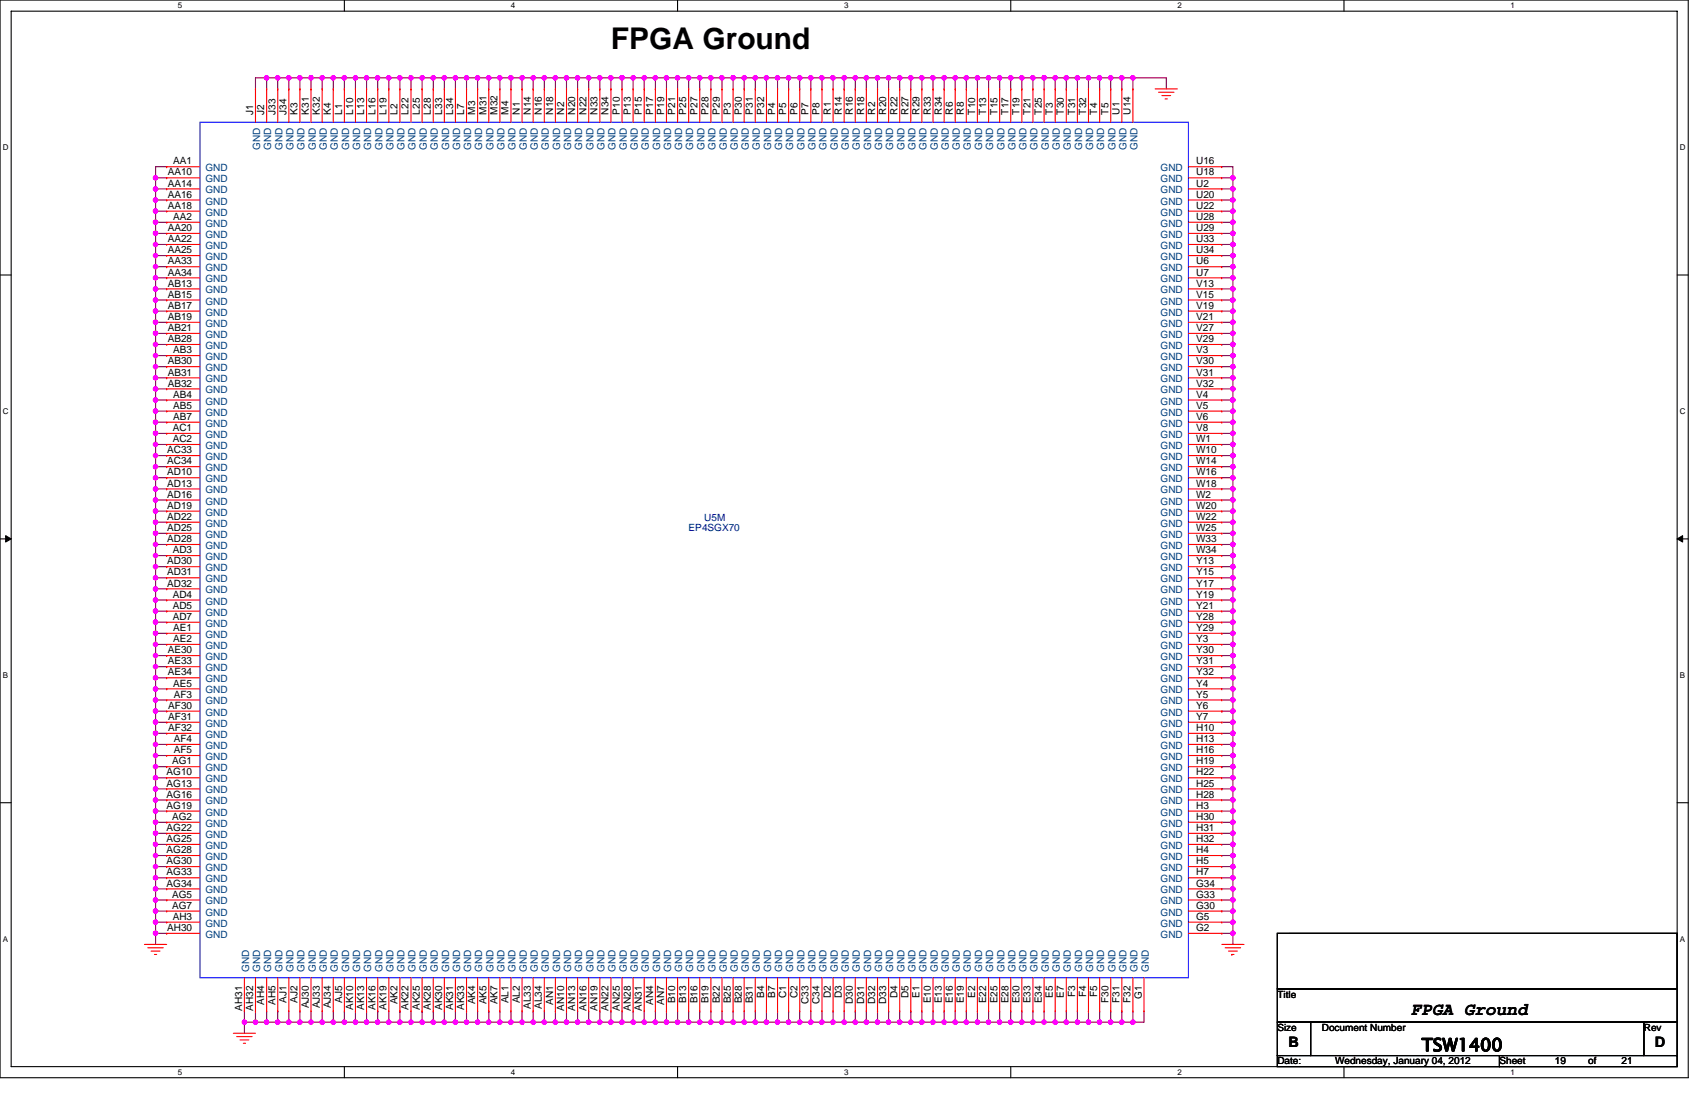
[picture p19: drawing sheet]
<svg xmlns="http://www.w3.org/2000/svg" width="432mm" height="279mm" viewBox="0 0 432 279" stroke-linecap="round" stroke-linejoin="round" font-family="sans-serif">
<defs><g id="words">
<text font-size="7.6" x="155.1" y="12.5">FPGA Ground</text>
<g font-size="4.5">
<text x="358.1" y="257.6">FPGA Ground</text>
<text x="360.9" y="266.7">TSW1400</text>
</g>
<g font-size="3.7">
<text x="327.1" y="265.6">B</text>
<text x="420.1" y="265.6">D</text>
</g>
<g font-size="2.5">
<text x="64.3" y="29.1" transform="rotate(-90 64.3 29.1)">J1</text>
<text x="67.1" y="29.1" transform="rotate(-90 67.1 29.1)">J2</text>
<text x="69.9" y="29.1" transform="rotate(-90 69.9 29.1)">J33</text>
<text x="72.7" y="29.1" transform="rotate(-90 72.7 29.1)">J34</text>
<text x="75.5" y="29.1" transform="rotate(-90 75.5 29.1)">K3</text>
<text x="78.4" y="29.1" transform="rotate(-90 78.4 29.1)">K31</text>
<text x="81.2" y="29.1" transform="rotate(-90 81.2 29.1)">K32</text>
<text x="84" y="29.1" transform="rotate(-90 84 29.1)">K4</text>
<text x="86.8" y="29.1" transform="rotate(-90 86.8 29.1)">L1</text>
<text x="89.6" y="29.1" transform="rotate(-90 89.6 29.1)">L10</text>
<text x="92.5" y="29.1" transform="rotate(-90 92.5 29.1)">L13</text>
<text x="95.3" y="29.1" transform="rotate(-90 95.3 29.1)">L16</text>
<text x="98.1" y="29.1" transform="rotate(-90 98.1 29.1)">L19</text>
<text x="100.9" y="29.1" transform="rotate(-90 100.9 29.1)">L2</text>
<text x="103.7" y="29.1" transform="rotate(-90 103.7 29.1)">L22</text>
<text x="106.6" y="29.1" transform="rotate(-90 106.6 29.1)">L25</text>
<text x="109.4" y="29.1" transform="rotate(-90 109.4 29.1)">L28</text>
<text x="112.2" y="29.1" transform="rotate(-90 112.2 29.1)">L33</text>
<text x="115" y="29.1" transform="rotate(-90 115 29.1)">L34</text>
<text x="117.8" y="29.1" transform="rotate(-90 117.8 29.1)">L7</text>
<text x="120.6" y="29.1" transform="rotate(-90 120.6 29.1)">M3</text>
<text x="123.5" y="29.1" transform="rotate(-90 123.5 29.1)">M31</text>
<text x="126.3" y="29.1" transform="rotate(-90 126.3 29.1)">M32</text>
<text x="129.1" y="29.1" transform="rotate(-90 129.1 29.1)">M4</text>
<text x="131.9" y="29.1" transform="rotate(-90 131.9 29.1)">N1</text>
<text x="134.7" y="29.1" transform="rotate(-90 134.7 29.1)">N14</text>
<text x="137.6" y="29.1" transform="rotate(-90 137.6 29.1)">N16</text>
<text x="140.4" y="29.1" transform="rotate(-90 140.4 29.1)">N18</text>
<text x="143.2" y="29.1" transform="rotate(-90 143.2 29.1)">N2</text>
<text x="146" y="29.1" transform="rotate(-90 146 29.1)">N20</text>
<text x="148.8" y="29.1" transform="rotate(-90 148.8 29.1)">N22</text>
<text x="151.7" y="29.1" transform="rotate(-90 151.7 29.1)">N33</text>
<text x="154.5" y="29.1" transform="rotate(-90 154.5 29.1)">N34</text>
<text x="157.3" y="29.1" transform="rotate(-90 157.3 29.1)">P10</text>
<text x="160.1" y="29.1" transform="rotate(-90 160.1 29.1)">P13</text>
<text x="162.9" y="29.1" transform="rotate(-90 162.9 29.1)">P15</text>
<text x="165.8" y="29.1" transform="rotate(-90 165.8 29.1)">P17</text>
<text x="168.6" y="29.1" transform="rotate(-90 168.6 29.1)">P19</text>
<text x="171.4" y="29.1" transform="rotate(-90 171.4 29.1)">P21</text>
<text x="174.2" y="29.1" transform="rotate(-90 174.2 29.1)">P25</text>
<text x="177" y="29.1" transform="rotate(-90 177 29.1)">P27</text>
<text x="179.9" y="29.1" transform="rotate(-90 179.9 29.1)">P28</text>
<text x="182.7" y="29.1" transform="rotate(-90 182.7 29.1)">P29</text>
<text x="185.5" y="29.1" transform="rotate(-90 185.5 29.1)">P3</text>
<text x="188.3" y="29.1" transform="rotate(-90 188.3 29.1)">P30</text>
<text x="191.1" y="29.1" transform="rotate(-90 191.1 29.1)">P31</text>
<text x="194" y="29.1" transform="rotate(-90 194 29.1)">P32</text>
<text x="196.8" y="29.1" transform="rotate(-90 196.8 29.1)">P4</text>
<text x="199.6" y="29.1" transform="rotate(-90 199.6 29.1)">P5</text>
<text x="202.4" y="29.1" transform="rotate(-90 202.4 29.1)">P6</text>
<text x="205.2" y="29.1" transform="rotate(-90 205.2 29.1)">P7</text>
<text x="208.1" y="29.1" transform="rotate(-90 208.1 29.1)">P8</text>
<text x="210.9" y="29.1" transform="rotate(-90 210.9 29.1)">R1</text>
<text x="213.7" y="29.1" transform="rotate(-90 213.7 29.1)">R14</text>
<text x="216.5" y="29.1" transform="rotate(-90 216.5 29.1)">R16</text>
<text x="219.3" y="29.1" transform="rotate(-90 219.3 29.1)">R18</text>
<text x="222.2" y="29.1" transform="rotate(-90 222.2 29.1)">R2</text>
<text x="225" y="29.1" transform="rotate(-90 225 29.1)">R20</text>
<text x="227.8" y="29.1" transform="rotate(-90 227.8 29.1)">R22</text>
<text x="230.6" y="29.1" transform="rotate(-90 230.6 29.1)">R27</text>
<text x="233.4" y="29.1" transform="rotate(-90 233.4 29.1)">R29</text>
<text x="236.3" y="29.1" transform="rotate(-90 236.3 29.1)">R33</text>
<text x="239.1" y="29.1" transform="rotate(-90 239.1 29.1)">R34</text>
<text x="241.9" y="29.1" transform="rotate(-90 241.9 29.1)">R6</text>
<text x="244.7" y="29.1" transform="rotate(-90 244.7 29.1)">R8</text>
<text x="247.5" y="29.1" transform="rotate(-90 247.5 29.1)">T10</text>
<text x="250.4" y="29.1" transform="rotate(-90 250.4 29.1)">T13</text>
<text x="253.2" y="29.1" transform="rotate(-90 253.2 29.1)">T15</text>
<text x="256" y="29.1" transform="rotate(-90 256 29.1)">T17</text>
<text x="258.8" y="29.1" transform="rotate(-90 258.8 29.1)">T19</text>
<text x="261.6" y="29.1" transform="rotate(-90 261.6 29.1)">T21</text>
<text x="264.5" y="29.1" transform="rotate(-90 264.5 29.1)">T25</text>
<text x="267.3" y="29.1" transform="rotate(-90 267.3 29.1)">T3</text>
<text x="270.1" y="29.1" transform="rotate(-90 270.1 29.1)">T30</text>
<text x="272.9" y="29.1" transform="rotate(-90 272.9 29.1)">T31</text>
<text x="275.7" y="29.1" transform="rotate(-90 275.7 29.1)">T32</text>
<text x="278.6" y="29.1" transform="rotate(-90 278.6 29.1)">T4</text>
<text x="281.4" y="29.1" transform="rotate(-90 281.4 29.1)">T5</text>
<text x="284.2" y="29.1" transform="rotate(-90 284.2 29.1)">U1</text>
<text x="287" y="29.1" transform="rotate(-90 287 29.1)">U14</text>
<text x="44" y="41.7">AA1</text>
<text x="303.7" y="41.7">U16</text>
<text x="42.6" y="44.5">AA10</text>
<text x="42.6" y="47.3">AA14</text>
<text x="303.7" y="44.5">U18</text>
<text x="303.7" y="47.3">U2</text>
<text x="42.6" y="50.2">AA16</text>
<text x="42.6" y="53">AA18</text>
<text x="303.7" y="50.2">U20</text>
<text x="303.7" y="53">U22</text>
<text x="42.6" y="58.6">AA20</text>
<text x="44" y="55.8">AA2</text>
<text x="303.7" y="55.8">U28</text>
<text x="303.7" y="58.6">U29</text>
<text x="42.6" y="61.4">AA22</text>
<text x="42.6" y="64.3">AA25</text>
<text x="303.7" y="61.4">U33</text>
<text x="303.7" y="64.3">U34</text>
<text x="42.6" y="67.1">AA33</text>
<text x="42.6" y="69.9">AA34</text>
<text x="303.7" y="67.1">U6</text>
<text x="303.7" y="69.9">U7</text>
<text x="42.6" y="72.7">AB13</text>
<text x="42.6" y="75.5">AB15</text>
<text x="303.7" y="72.7">V13</text>
<text x="303.7" y="75.5">V15</text>
<text x="42.6" y="78.4">AB17</text>
<text x="42.6" y="81.2">AB19</text>
<text x="303.7" y="78.4">V19</text>
<text x="303.7" y="81.2">V21</text>
<text x="42.6" y="84">AB21</text>
<text x="42.6" y="86.8">AB28</text>
<text x="44" y="89.6">AB3</text>
<text x="303.7" y="84">V27</text>
<text x="303.7" y="86.8">V29</text>
<text x="303.7" y="89.6">V3</text>
<text x="42.6" y="92.5">AB30</text>
<text x="42.6" y="95.3">AB31</text>
<text x="303.7" y="92.5">V30</text>
<text x="303.7" y="95.3">V31</text>
<text x="42.6" y="98.1">AB32</text>
<text x="44" y="100.9">AB4</text>
<text x="303.7" y="98.1">V32</text>
<text x="303.7" y="100.9">V4</text>
<text x="44" y="103.7">AB5</text>
<text x="44" y="106.6">AB7</text>
<text x="303.7" y="103.7">V5</text>
<text x="303.7" y="106.6">V6</text>
<text x="43.8" y="109.4">AC1</text>
<text x="43.8" y="112.2">AC2</text>
<text x="303.7" y="109.4">V8</text>
<text x="303.7" y="112.2">W1</text>
<text x="42.4" y="115">AC33</text>
<text x="42.4" y="117.8">AC34</text>
<text x="303.7" y="115">W10</text>
<text x="303.7" y="117.8">W14</text>
<text x="42.4" y="120.7">AD10</text>
<text x="42.4" y="123.5">AD13</text>
<text x="303.7" y="120.7">W16</text>
<text x="303.7" y="123.5">W18</text>
<text x="42.4" y="126.3">AD16</text>
<text x="42.4" y="129.1">AD19</text>
<text x="42.4" y="131.9">AD22</text>
<text x="303.7" y="126.3">W2</text>
<text x="303.7" y="129.1">W20</text>
<text x="303.7" y="131.9">W22</text>
<text x="42.4" y="134.7">AD25</text>
<text x="42.4" y="137.6">AD28</text>
<text x="303.7" y="134.7">W25</text>
<text x="303.7" y="137.6">W33</text>
<text x="42.4" y="143.2">AD30</text>
<text x="43.8" y="140.4">AD3</text>
<text x="303.7" y="140.4">W34</text>
<text x="303.7" y="143.2">Y13</text>
<text x="42.4" y="146">AD31</text>
<text x="42.4" y="148.8">AD32</text>
<text x="303.7" y="146">Y15</text>
<text x="303.7" y="148.8">Y17</text>
<text x="43.8" y="151.7">AD4</text>
<text x="43.8" y="154.5">AD5</text>
<text x="303.7" y="151.7">Y19</text>
<text x="303.7" y="154.5">Y21</text>
<text x="43.8" y="157.3">AD7</text>
<text x="44" y="160.1">AE1</text>
<text x="303.7" y="157.3">Y28</text>
<text x="303.7" y="160.1">Y29</text>
<text x="42.6" y="165.8">AE30</text>
<text x="44" y="162.9">AE2</text>
<text x="303.7" y="162.9">Y3</text>
<text x="303.7" y="165.8">Y30</text>
<text x="42.6" y="168.6">AE33</text>
<text x="42.6" y="171.4">AE34</text>
<text x="303.7" y="168.6">Y31</text>
<text x="303.7" y="171.4">Y32</text>
<text x="42.7" y="179.9">AF30</text>
<text x="44" y="174.2">AE5</text>
<text x="44.1" y="177">AF3</text>
<text x="303.7" y="174.2">Y4</text>
<text x="303.7" y="177">Y5</text>
<text x="303.7" y="179.9">Y6</text>
<text x="42.7" y="182.7">AF31</text>
<text x="42.7" y="185.5">AF32</text>
<text x="303.7" y="185.5">H10</text>
<text x="303.7" y="182.7">Y7</text>
<text x="44.1" y="188.3">AF4</text>
<text x="44.1" y="191.1">AF5</text>
<text x="303.7" y="188.3">H13</text>
<text x="303.7" y="191.1">H16</text>
<text x="42.3" y="196.8">AG10</text>
<text x="43.7" y="194">AG1</text>
<text x="303.7" y="194">H19</text>
<text x="303.7" y="196.8">H22</text>
<text x="42.3" y="199.6">AG13</text>
<text x="42.3" y="202.4">AG16</text>
<text x="303.7" y="199.6">H25</text>
<text x="303.7" y="202.4">H28</text>
<text x="42.3" y="205.2">AG19</text>
<text x="43.7" y="208.1">AG2</text>
<text x="303.7" y="205.2">H3</text>
<text x="303.7" y="208.1">H30</text>
<text x="42.3" y="210.9">AG22</text>
<text x="42.3" y="213.7">AG25</text>
<text x="303.7" y="210.9">H31</text>
<text x="303.7" y="213.7">H32</text>
<text x="42.3" y="216.5">AG28</text>
<text x="42.3" y="219.3">AG30</text>
<text x="303.7" y="216.5">H4</text>
<text x="303.7" y="219.3">H5</text>
<text x="42.3" y="222.2">AG33</text>
<text x="42.3" y="225">AG34</text>
<text x="43.7" y="227.8">AG5</text>
<text x="303.7" y="227.8">G33</text>
<text x="303.7" y="225">G34</text>
<text x="303.7" y="222.2">H7</text>
<text x="43.7" y="230.6">AG7</text>
<text x="43.8" y="233.4">AH3</text>
<text x="303.7" y="230.6">G30</text>
<text x="303.7" y="233.4">G5</text>
<text x="42.4" y="236.3">AH30</text>
<text x="303.7" y="236.3">G2</text>
<text x="61.4" y="256.5" transform="rotate(-90 61.4 256.5)">AH31</text>
<text x="64.3" y="256.5" transform="rotate(-90 64.3 256.5)">AH32</text>
<text x="67.1" y="255" transform="rotate(-90 67.1 255)">AH4</text>
<text x="69.9" y="255" transform="rotate(-90 69.9 255)">AH5</text>
<text x="72.7" y="254.5" transform="rotate(-90 72.7 254.5)">AJ1</text>
<text x="75.5" y="254.5" transform="rotate(-90 75.5 254.5)">AJ2</text>
<text x="78.4" y="255.9" transform="rotate(-90 78.4 255.9)">AJ30</text>
<text x="81.2" y="255.9" transform="rotate(-90 81.2 255.9)">AJ33</text>
<text x="84" y="255.9" transform="rotate(-90 84 255.9)">AJ34</text>
<text x="86.8" y="254.5" transform="rotate(-90 86.8 254.5)">AJ5</text>
<text x="89.6" y="256.3" transform="rotate(-90 89.6 256.3)">AK10</text>
<text x="92.5" y="256.3" transform="rotate(-90 92.5 256.3)">AK13</text>
<text x="95.3" y="256.3" transform="rotate(-90 95.3 256.3)">AK16</text>
<text x="98.1" y="256.3" transform="rotate(-90 98.1 256.3)">AK19</text>
<text x="100.9" y="254.9" transform="rotate(-90 100.9 254.9)">AK2</text>
<text x="103.7" y="256.3" transform="rotate(-90 103.7 256.3)">AK22</text>
<text x="106.6" y="256.3" transform="rotate(-90 106.6 256.3)">AK25</text>
<text x="109.4" y="256.3" transform="rotate(-90 109.4 256.3)">AK28</text>
<text x="112.2" y="256.3" transform="rotate(-90 112.2 256.3)">AK30</text>
<text x="115" y="256.3" transform="rotate(-90 115 256.3)">AK31</text>
<text x="117.8" y="256.3" transform="rotate(-90 117.8 256.3)">AK33</text>
<text x="120.6" y="254.9" transform="rotate(-90 120.6 254.9)">AK4</text>
<text x="123.5" y="254.9" transform="rotate(-90 123.5 254.9)">AK5</text>
<text x="126.3" y="254.9" transform="rotate(-90 126.3 254.9)">AK7</text>
<text x="129.1" y="254.6" transform="rotate(-90 129.1 254.6)">AL1</text>
<text x="131.9" y="254.6" transform="rotate(-90 131.9 254.6)">AL2</text>
<text x="134.7" y="256" transform="rotate(-90 134.7 256)">AL33</text>
<text x="137.6" y="256" transform="rotate(-90 137.6 256)">AL34</text>
<text x="140.4" y="255" transform="rotate(-90 140.4 255)">AN1</text>
<text x="143.2" y="256.5" transform="rotate(-90 143.2 256.5)">AN10</text>
<text x="146" y="256.5" transform="rotate(-90 146 256.5)">AN13</text>
<text x="148.8" y="256.5" transform="rotate(-90 148.8 256.5)">AN16</text>
<text x="151.7" y="256.5" transform="rotate(-90 151.7 256.5)">AN19</text>
<text x="154.5" y="256.5" transform="rotate(-90 154.5 256.5)">AN22</text>
<text x="157.3" y="256.5" transform="rotate(-90 157.3 256.5)">AN25</text>
<text x="160.1" y="256.5" transform="rotate(-90 160.1 256.5)">AN28</text>
<text x="162.9" y="256.5" transform="rotate(-90 162.9 256.5)">AN31</text>
<text x="165.8" y="255" transform="rotate(-90 165.8 255)">AN4</text>
<text x="168.6" y="255" transform="rotate(-90 168.6 255)">AN7</text>
<text x="171.4" y="254.6" transform="rotate(-90 171.4 254.6)">B10</text>
<text x="174.2" y="254.6" transform="rotate(-90 174.2 254.6)">B13</text>
<text x="177" y="254.6" transform="rotate(-90 177 254.6)">B16</text>
<text x="179.9" y="254.6" transform="rotate(-90 179.9 254.6)">B19</text>
<text x="182.7" y="254.6" transform="rotate(-90 182.7 254.6)">B22</text>
<text x="185.5" y="254.6" transform="rotate(-90 185.5 254.6)">B25</text>
<text x="188.3" y="254.6" transform="rotate(-90 188.3 254.6)">B28</text>
<text x="191.1" y="254.6" transform="rotate(-90 191.1 254.6)">B31</text>
<text x="194" y="253.2" transform="rotate(-90 194 253.2)">B4</text>
<text x="196.8" y="253.2" transform="rotate(-90 196.8 253.2)">B7</text>
<text x="199.6" y="253.3" transform="rotate(-90 199.6 253.3)">C1</text>
<text x="202.4" y="253.3" transform="rotate(-90 202.4 253.3)">C2</text>
<text x="205.2" y="254.8" transform="rotate(-90 205.2 254.8)">C33</text>
<text x="208.1" y="254.8" transform="rotate(-90 208.1 254.8)">C34</text>
<text x="210.9" y="253.3" transform="rotate(-90 210.9 253.3)">D2</text>
<text x="213.7" y="253.3" transform="rotate(-90 213.7 253.3)">D3</text>
<text x="216.5" y="254.8" transform="rotate(-90 216.5 254.8)">D30</text>
<text x="219.3" y="254.8" transform="rotate(-90 219.3 254.8)">D31</text>
<text x="222.2" y="254.8" transform="rotate(-90 222.2 254.8)">D32</text>
<text x="225" y="254.8" transform="rotate(-90 225 254.8)">D33</text>
<text x="227.8" y="253.3" transform="rotate(-90 227.8 253.3)">D4</text>
<text x="230.6" y="253.3" transform="rotate(-90 230.6 253.3)">D5</text>
<text x="233.4" y="253.2" transform="rotate(-90 233.4 253.2)">E1</text>
<text x="236.3" y="254.6" transform="rotate(-90 236.3 254.6)">E10</text>
<text x="239.1" y="254.6" transform="rotate(-90 239.1 254.6)">E13</text>
<text x="241.9" y="254.6" transform="rotate(-90 241.9 254.6)">E16</text>
<text x="244.7" y="254.6" transform="rotate(-90 244.7 254.6)">E19</text>
<text x="247.5" y="253.2" transform="rotate(-90 247.5 253.2)">E2</text>
<text x="250.4" y="254.6" transform="rotate(-90 250.4 254.6)">E22</text>
<text x="253.2" y="254.6" transform="rotate(-90 253.2 254.6)">E25</text>
<text x="256" y="254.6" transform="rotate(-90 256 254.6)">E28</text>
<text x="258.8" y="254.6" transform="rotate(-90 258.8 254.6)">E30</text>
<text x="261.6" y="254.6" transform="rotate(-90 261.6 254.6)">E33</text>
<text x="264.5" y="254.6" transform="rotate(-90 264.5 254.6)">E34</text>
<text x="267.3" y="253.2" transform="rotate(-90 267.3 253.2)">E5</text>
<text x="270.1" y="253.2" transform="rotate(-90 270.1 253.2)">E7</text>
<text x="272.9" y="253" transform="rotate(-90 272.9 253)">F3</text>
<text x="275.7" y="253" transform="rotate(-90 275.7 253)">F4</text>
<text x="278.6" y="253" transform="rotate(-90 278.6 253)">F5</text>
<text x="281.4" y="254.5" transform="rotate(-90 281.4 254.5)">F30</text>
<text x="284.2" y="254.5" transform="rotate(-90 284.2 254.5)">F31</text>
<text x="287" y="254.5" transform="rotate(-90 287 254.5)">F32</text>
<text x="289.8" y="253.5" transform="rotate(-90 289.8 253.5)">G1</text>
<text x="324.3" y="253.2">Title</text>
<text x="324.3" y="261.6">Size</text>
<text x="335.5" y="261.6">Document Number</text>
<text x="417.3" y="261.6">Rev</text>
<text x="324.3" y="270.1">Date:</text>
<text x="338.9" y="270.1">Wednesday, January 04, 2012</text>
<text x="380.6" y="270.1">Sheet</text>
<text x="394.7" y="270.1">19</text>
<text x="403.2" y="270.1">of</text>
<text x="411.6" y="270.1">21</text>
</g>
<g font-size="2.5" fill="#004080">
<text x="66" y="38.1" transform="rotate(-90 66 38.1)">GND</text>
<text x="68.9" y="38.1" transform="rotate(-90 68.9 38.1)">GND</text>
<text x="71.7" y="38.1" transform="rotate(-90 71.7 38.1)">GND</text>
<text x="74.5" y="38.1" transform="rotate(-90 74.5 38.1)">GND</text>
<text x="77.3" y="38.1" transform="rotate(-90 77.3 38.1)">GND</text>
<text x="80.1" y="38.1" transform="rotate(-90 80.1 38.1)">GND</text>
<text x="83" y="38.1" transform="rotate(-90 83 38.1)">GND</text>
<text x="85.8" y="38.1" transform="rotate(-90 85.8 38.1)">GND</text>
<text x="88.6" y="38.1" transform="rotate(-90 88.6 38.1)">GND</text>
<text x="91.4" y="38.1" transform="rotate(-90 91.4 38.1)">GND</text>
<text x="94.2" y="38.1" transform="rotate(-90 94.2 38.1)">GND</text>
<text x="97.1" y="38.1" transform="rotate(-90 97.1 38.1)">GND</text>
<text x="99.9" y="38.1" transform="rotate(-90 99.9 38.1)">GND</text>
<text x="102.7" y="38.1" transform="rotate(-90 102.7 38.1)">GND</text>
<text x="105.5" y="38.1" transform="rotate(-90 105.5 38.1)">GND</text>
<text x="108.3" y="38.1" transform="rotate(-90 108.3 38.1)">GND</text>
<text x="111.2" y="38.1" transform="rotate(-90 111.2 38.1)">GND</text>
<text x="114" y="38.1" transform="rotate(-90 114 38.1)">GND</text>
<text x="116.8" y="38.1" transform="rotate(-90 116.8 38.1)">GND</text>
<text x="119.6" y="38.1" transform="rotate(-90 119.6 38.1)">GND</text>
<text x="122.4" y="38.1" transform="rotate(-90 122.4 38.1)">GND</text>
<text x="125.3" y="38.1" transform="rotate(-90 125.3 38.1)">GND</text>
<text x="128.1" y="38.1" transform="rotate(-90 128.1 38.1)">GND</text>
<text x="130.9" y="38.1" transform="rotate(-90 130.9 38.1)">GND</text>
<text x="133.7" y="38.1" transform="rotate(-90 133.7 38.1)">GND</text>
<text x="136.5" y="38.1" transform="rotate(-90 136.5 38.1)">GND</text>
<text x="139.4" y="38.1" transform="rotate(-90 139.4 38.1)">GND</text>
<text x="142.2" y="38.1" transform="rotate(-90 142.2 38.1)">GND</text>
<text x="145" y="38.1" transform="rotate(-90 145 38.1)">GND</text>
<text x="147.8" y="38.1" transform="rotate(-90 147.8 38.1)">GND</text>
<text x="150.6" y="38.1" transform="rotate(-90 150.6 38.1)">GND</text>
<text x="153.5" y="38.1" transform="rotate(-90 153.5 38.1)">GND</text>
<text x="156.3" y="38.1" transform="rotate(-90 156.3 38.1)">GND</text>
<text x="159.1" y="38.1" transform="rotate(-90 159.1 38.1)">GND</text>
<text x="161.9" y="38.1" transform="rotate(-90 161.9 38.1)">GND</text>
<text x="164.7" y="38.1" transform="rotate(-90 164.7 38.1)">GND</text>
<text x="167.6" y="38.1" transform="rotate(-90 167.6 38.1)">GND</text>
<text x="170.4" y="38.1" transform="rotate(-90 170.4 38.1)">GND</text>
<text x="173.2" y="38.1" transform="rotate(-90 173.2 38.1)">GND</text>
<text x="176" y="38.1" transform="rotate(-90 176 38.1)">GND</text>
<text x="178.8" y="38.1" transform="rotate(-90 178.8 38.1)">GND</text>
<text x="181.7" y="38.1" transform="rotate(-90 181.7 38.1)">GND</text>
<text x="184.5" y="38.1" transform="rotate(-90 184.5 38.1)">GND</text>
<text x="187.3" y="38.1" transform="rotate(-90 187.3 38.1)">GND</text>
<text x="190.1" y="38.1" transform="rotate(-90 190.1 38.1)">GND</text>
<text x="192.9" y="38.1" transform="rotate(-90 192.9 38.1)">GND</text>
<text x="195.7" y="38.1" transform="rotate(-90 195.7 38.1)">GND</text>
<text x="198.6" y="38.1" transform="rotate(-90 198.6 38.1)">GND</text>
<text x="201.4" y="38.1" transform="rotate(-90 201.4 38.1)">GND</text>
<text x="204.2" y="38.1" transform="rotate(-90 204.2 38.1)">GND</text>
<text x="207" y="38.1" transform="rotate(-90 207 38.1)">GND</text>
<text x="209.8" y="38.1" transform="rotate(-90 209.8 38.1)">GND</text>
<text x="212.7" y="38.1" transform="rotate(-90 212.7 38.1)">GND</text>
<text x="215.5" y="38.1" transform="rotate(-90 215.5 38.1)">GND</text>
<text x="218.3" y="38.1" transform="rotate(-90 218.3 38.1)">GND</text>
<text x="221.1" y="38.1" transform="rotate(-90 221.1 38.1)">GND</text>
<text x="223.9" y="38.1" transform="rotate(-90 223.9 38.1)">GND</text>
<text x="226.8" y="38.1" transform="rotate(-90 226.8 38.1)">GND</text>
<text x="229.6" y="38.1" transform="rotate(-90 229.6 38.1)">GND</text>
<text x="232.4" y="38.1" transform="rotate(-90 232.4 38.1)">GND</text>
<text x="235.2" y="38.1" transform="rotate(-90 235.2 38.1)">GND</text>
<text x="238" y="38.1" transform="rotate(-90 238 38.1)">GND</text>
<text x="240.9" y="38.1" transform="rotate(-90 240.9 38.1)">GND</text>
<text x="243.7" y="38.1" transform="rotate(-90 243.7 38.1)">GND</text>
<text x="246.5" y="38.1" transform="rotate(-90 246.5 38.1)">GND</text>
<text x="249.3" y="38.1" transform="rotate(-90 249.3 38.1)">GND</text>
<text x="252.1" y="38.1" transform="rotate(-90 252.1 38.1)">GND</text>
<text x="255" y="38.1" transform="rotate(-90 255 38.1)">GND</text>
<text x="257.8" y="38.1" transform="rotate(-90 257.8 38.1)">GND</text>
<text x="260.6" y="38.1" transform="rotate(-90 260.6 38.1)">GND</text>
<text x="263.4" y="38.1" transform="rotate(-90 263.4 38.1)">GND</text>
<text x="266.2" y="38.1" transform="rotate(-90 266.2 38.1)">GND</text>
<text x="269" y="38.1" transform="rotate(-90 269 38.1)">GND</text>
<text x="271.9" y="38.1" transform="rotate(-90 271.9 38.1)">GND</text>
<text x="274.7" y="38.1" transform="rotate(-90 274.7 38.1)">GND</text>
<text x="277.5" y="38.1" transform="rotate(-90 277.5 38.1)">GND</text>
<text x="280.3" y="38.1" transform="rotate(-90 280.3 38.1)">GND</text>
<text x="283.1" y="38.1" transform="rotate(-90 283.1 38.1)">GND</text>
<text x="286" y="38.1" transform="rotate(-90 286 38.1)">GND</text>
<text x="288.8" y="38.1" transform="rotate(-90 288.8 38.1)">GND</text>
<text x="52.2" y="43.5">GND</text>
<text x="52.2" y="46.3">GND</text>
<text x="294.6" y="43.5">GND</text>
<text x="294.6" y="46.3">GND</text>
<text x="52.2" y="49.1">GND</text>
<text x="52.2" y="51.9">GND</text>
<text x="294.6" y="49.1">GND</text>
<text x="294.6" y="51.9">GND</text>
<text x="52.2" y="54.7">GND</text>
<text x="52.2" y="57.6">GND</text>
<text x="294.6" y="54.7">GND</text>
<text x="294.6" y="57.6">GND</text>
<text x="52.2" y="60.4">GND</text>
<text x="52.2" y="63.2">GND</text>
<text x="52.2" y="66">GND</text>
<text x="294.6" y="60.4">GND</text>
<text x="294.6" y="63.2">GND</text>
<text x="294.6" y="66">GND</text>
<text x="52.2" y="68.8">GND</text>
<text x="52.2" y="71.6">GND</text>
<text x="294.6" y="68.8">GND</text>
<text x="294.6" y="71.6">GND</text>
<text x="52.2" y="74.5">GND</text>
<text x="52.2" y="77.3">GND</text>
<text x="294.6" y="74.5">GND</text>
<text x="294.6" y="77.3">GND</text>
<text x="52.2" y="80.1">GND</text>
<text x="52.2" y="82.9">GND</text>
<text x="294.6" y="80.1">GND</text>
<text x="294.6" y="82.9">GND</text>
<text x="52.2" y="85.7">GND</text>
<text x="52.2" y="88.6">GND</text>
<text x="294.6" y="85.7">GND</text>
<text x="294.6" y="88.6">GND</text>
<text x="52.2" y="91.4">GND</text>
<text x="52.2" y="94.2">GND</text>
<text x="294.6" y="91.4">GND</text>
<text x="294.6" y="94.2">GND</text>
<text x="52.2" y="97">GND</text>
<text x="52.2" y="99.8">GND</text>
<text x="294.6" y="97">GND</text>
<text x="294.6" y="99.8">GND</text>
<text x="52.2" y="102.7">GND</text>
<text x="52.2" y="105.5">GND</text>
<text x="294.6" y="102.7">GND</text>
<text x="294.6" y="105.5">GND</text>
<text x="52.2" y="108.3">GND</text>
<text x="52.2" y="111.1">GND</text>
<text x="52.2" y="113.9">GND</text>
<text x="294.6" y="108.3">GND</text>
<text x="294.6" y="111.1">GND</text>
<text x="294.6" y="113.9">GND</text>
<text x="52.2" y="116.8">GND</text>
<text x="52.2" y="119.6">GND</text>
<text x="294.6" y="116.8">GND</text>
<text x="294.6" y="119.6">GND</text>
<text x="52.2" y="122.4">GND</text>
<text x="52.2" y="125.2">GND</text>
<text x="294.6" y="122.4">GND</text>
<text x="294.6" y="125.2">GND</text>
<text x="52.2" y="128">GND</text>
<text x="52.2" y="130.9">GND</text>
<text x="294.6" y="128">GND</text>
<text x="294.6" y="130.9">GND</text>
<text x="52.2" y="133.7">GND</text>
<text x="52.2" y="136.5">GND</text>
<text x="294.6" y="133.7">GND</text>
<text x="294.6" y="136.5">GND</text>
<text x="52.2" y="139.3">GND</text>
<text x="52.2" y="142.1">GND</text>
<text x="294.6" y="139.3">GND</text>
<text x="294.6" y="142.1">GND</text>
<text x="52.2" y="144.9">GND</text>
<text x="52.2" y="147.8">GND</text>
<text x="294.6" y="144.9">GND</text>
<text x="294.6" y="147.8">GND</text>
<text x="52.2" y="150.6">GND</text>
<text x="52.2" y="153.4">GND</text>
<text x="294.6" y="150.6">GND</text>
<text x="294.6" y="153.4">GND</text>
<text x="52.2" y="156.2">GND</text>
<text x="52.2" y="159">GND</text>
<text x="52.2" y="161.9">GND</text>
<text x="294.6" y="156.2">GND</text>
<text x="294.6" y="159">GND</text>
<text x="294.6" y="161.9">GND</text>
<text x="52.2" y="164.7">GND</text>
<text x="52.2" y="167.5">GND</text>
<text x="294.6" y="164.7">GND</text>
<text x="294.6" y="167.5">GND</text>
<text x="52.2" y="170.3">GND</text>
<text x="52.2" y="173.1">GND</text>
<text x="294.6" y="170.3">GND</text>
<text x="294.6" y="173.1">GND</text>
<text x="52.2" y="176">GND</text>
<text x="52.2" y="178.8">GND</text>
<text x="294.6" y="176">GND</text>
<text x="294.6" y="178.8">GND</text>
<text x="52.2" y="181.6">GND</text>
<text x="52.2" y="184.4">GND</text>
<text x="294.6" y="181.6">GND</text>
<text x="294.6" y="184.4">GND</text>
<text x="52.2" y="187.2">GND</text>
<text x="52.2" y="190.1">GND</text>
<text x="294.6" y="187.2">GND</text>
<text x="294.6" y="190.1">GND</text>
<text x="52.2" y="192.9">GND</text>
<text x="52.2" y="195.7">GND</text>
<text x="294.6" y="192.9">GND</text>
<text x="294.6" y="195.7">GND</text>
<text x="52.2" y="198.5">GND</text>
<text x="52.2" y="201.3">GND</text>
<text x="294.6" y="198.5">GND</text>
<text x="294.6" y="201.3">GND</text>
<text x="52.2" y="204.2">GND</text>
<text x="52.2" y="207">GND</text>
<text x="52.2" y="209.8">GND</text>
<text x="294.6" y="204.2">GND</text>
<text x="294.6" y="207">GND</text>
<text x="294.6" y="209.8">GND</text>
<text x="52.2" y="212.6">GND</text>
<text x="52.2" y="215.4">GND</text>
<text x="294.6" y="212.6">GND</text>
<text x="294.6" y="215.4">GND</text>
<text x="52.2" y="218.2">GND</text>
<text x="52.2" y="221.1">GND</text>
<text x="294.6" y="218.2">GND</text>
<text x="294.6" y="221.1">GND</text>
<text x="52.2" y="223.9">GND</text>
<text x="52.2" y="226.7">GND</text>
<text x="294.6" y="226.7">GND</text>
<text x="294.6" y="223.9">GND</text>
<text x="52.2" y="229.5">GND</text>
<text x="52.2" y="232.3">GND</text>
<text x="294.6" y="232.3">GND</text>
<text x="294.6" y="229.5">GND</text>
<text x="52.2" y="235.2">GND</text>
<text x="52.2" y="238">GND</text>
<text x="294.6" y="238">GND</text>
<text x="294.6" y="235.2">GND</text>
<text x="63.2" y="246.7" transform="rotate(-90 63.2 246.7)">GND</text>
<text x="66" y="246.7" transform="rotate(-90 66 246.7)">GND</text>
<text x="68.9" y="246.7" transform="rotate(-90 68.9 246.7)">GND</text>
<text x="71.7" y="246.7" transform="rotate(-90 71.7 246.7)">GND</text>
<text x="74.5" y="246.7" transform="rotate(-90 74.5 246.7)">GND</text>
<text x="77.3" y="246.7" transform="rotate(-90 77.3 246.7)">GND</text>
<text x="80.1" y="246.7" transform="rotate(-90 80.1 246.7)">GND</text>
<text x="83" y="246.7" transform="rotate(-90 83 246.7)">GND</text>
<text x="85.8" y="246.7" transform="rotate(-90 85.8 246.7)">GND</text>
<text x="88.6" y="246.7" transform="rotate(-90 88.6 246.7)">GND</text>
<text x="91.4" y="246.7" transform="rotate(-90 91.4 246.7)">GND</text>
<text x="94.2" y="246.7" transform="rotate(-90 94.2 246.7)">GND</text>
<text x="97.1" y="246.7" transform="rotate(-90 97.1 246.7)">GND</text>
<text x="99.9" y="246.7" transform="rotate(-90 99.9 246.7)">GND</text>
<text x="102.7" y="246.7" transform="rotate(-90 102.7 246.7)">GND</text>
<text x="105.5" y="246.7" transform="rotate(-90 105.5 246.7)">GND</text>
<text x="108.3" y="246.7" transform="rotate(-90 108.3 246.7)">GND</text>
<text x="111.2" y="246.7" transform="rotate(-90 111.2 246.7)">GND</text>
<text x="114" y="246.7" transform="rotate(-90 114 246.7)">GND</text>
<text x="116.8" y="246.7" transform="rotate(-90 116.8 246.7)">GND</text>
<text x="119.6" y="246.7" transform="rotate(-90 119.6 246.7)">GND</text>
<text x="122.4" y="246.7" transform="rotate(-90 122.4 246.7)">GND</text>
<text x="125.3" y="246.7" transform="rotate(-90 125.3 246.7)">GND</text>
<text x="128.1" y="246.7" transform="rotate(-90 128.1 246.7)">GND</text>
<text x="130.9" y="246.7" transform="rotate(-90 130.9 246.7)">GND</text>
<text x="133.7" y="246.7" transform="rotate(-90 133.7 246.7)">GND</text>
<text x="136.5" y="246.7" transform="rotate(-90 136.5 246.7)">GND</text>
<text x="139.4" y="246.7" transform="rotate(-90 139.4 246.7)">GND</text>
<text x="142.2" y="246.7" transform="rotate(-90 142.2 246.7)">GND</text>
<text x="145" y="246.7" transform="rotate(-90 145 246.7)">GND</text>
<text x="147.8" y="246.7" transform="rotate(-90 147.8 246.7)">GND</text>
<text x="150.6" y="246.7" transform="rotate(-90 150.6 246.7)">GND</text>
<text x="153.5" y="246.7" transform="rotate(-90 153.5 246.7)">GND</text>
<text x="156.3" y="246.7" transform="rotate(-90 156.3 246.7)">GND</text>
<text x="159.1" y="246.7" transform="rotate(-90 159.1 246.7)">GND</text>
<text x="161.9" y="246.7" transform="rotate(-90 161.9 246.7)">GND</text>
<text x="164.7" y="246.7" transform="rotate(-90 164.7 246.7)">GND</text>
<text x="167.6" y="246.7" transform="rotate(-90 167.6 246.7)">GND</text>
<text x="170.4" y="246.7" transform="rotate(-90 170.4 246.7)">GND</text>
<text x="173.2" y="246.7" transform="rotate(-90 173.2 246.7)">GND</text>
<text x="176" y="246.7" transform="rotate(-90 176 246.7)">GND</text>
<text x="178.8" y="246.7" transform="rotate(-90 178.8 246.7)">GND</text>
<text x="181.7" y="246.7" transform="rotate(-90 181.7 246.7)">GND</text>
<text x="184.5" y="246.7" transform="rotate(-90 184.5 246.7)">GND</text>
<text x="187.3" y="246.7" transform="rotate(-90 187.3 246.7)">GND</text>
<text x="190.1" y="246.7" transform="rotate(-90 190.1 246.7)">GND</text>
<text x="192.9" y="246.7" transform="rotate(-90 192.9 246.7)">GND</text>
<text x="195.7" y="246.7" transform="rotate(-90 195.7 246.7)">GND</text>
<text x="198.6" y="246.7" transform="rotate(-90 198.6 246.7)">GND</text>
<text x="201.4" y="246.7" transform="rotate(-90 201.4 246.7)">GND</text>
<text x="204.2" y="246.7" transform="rotate(-90 204.2 246.7)">GND</text>
<text x="207" y="246.7" transform="rotate(-90 207 246.7)">GND</text>
<text x="209.8" y="246.7" transform="rotate(-90 209.8 246.7)">GND</text>
<text x="212.7" y="246.7" transform="rotate(-90 212.7 246.7)">GND</text>
<text x="215.5" y="246.7" transform="rotate(-90 215.5 246.7)">GND</text>
<text x="218.3" y="246.7" transform="rotate(-90 218.3 246.7)">GND</text>
<text x="221.1" y="246.7" transform="rotate(-90 221.1 246.7)">GND</text>
<text x="223.9" y="246.7" transform="rotate(-90 223.9 246.7)">GND</text>
<text x="226.8" y="246.7" transform="rotate(-90 226.8 246.7)">GND</text>
<text x="229.6" y="246.7" transform="rotate(-90 229.6 246.7)">GND</text>
<text x="232.4" y="246.7" transform="rotate(-90 232.4 246.7)">GND</text>
<text x="235.2" y="246.7" transform="rotate(-90 235.2 246.7)">GND</text>
<text x="238" y="246.7" transform="rotate(-90 238 246.7)">GND</text>
<text x="240.9" y="246.7" transform="rotate(-90 240.9 246.7)">GND</text>
<text x="243.7" y="246.7" transform="rotate(-90 243.7 246.7)">GND</text>
<text x="246.5" y="246.7" transform="rotate(-90 246.5 246.7)">GND</text>
<text x="249.3" y="246.7" transform="rotate(-90 249.3 246.7)">GND</text>
<text x="252.1" y="246.7" transform="rotate(-90 252.1 246.7)">GND</text>
<text x="255" y="246.7" transform="rotate(-90 255 246.7)">GND</text>
<text x="257.8" y="246.7" transform="rotate(-90 257.8 246.7)">GND</text>
<text x="260.6" y="246.7" transform="rotate(-90 260.6 246.7)">GND</text>
<text x="263.4" y="246.7" transform="rotate(-90 263.4 246.7)">GND</text>
<text x="266.2" y="246.7" transform="rotate(-90 266.2 246.7)">GND</text>
<text x="269" y="246.7" transform="rotate(-90 269 246.7)">GND</text>
<text x="271.9" y="246.7" transform="rotate(-90 271.9 246.7)">GND</text>
<text x="274.7" y="246.7" transform="rotate(-90 274.7 246.7)">GND</text>
<text x="277.5" y="246.7" transform="rotate(-90 277.5 246.7)">GND</text>
<text x="280.3" y="246.7" transform="rotate(-90 280.3 246.7)">GND</text>
<text x="283.1" y="246.7" transform="rotate(-90 283.1 246.7)">GND</text>
<text x="286" y="246.7" transform="rotate(-90 286 246.7)">GND</text>
<text x="288.8" y="246.7" transform="rotate(-90 288.8 246.7)">GND</text>
<text x="291.6" y="246.7" transform="rotate(-90 291.6 246.7)">GND</text>
</g>
<g font-size="2.5" fill="#000080">
<text x="174.8" y="134.8">EP4SGX70</text>
<text x="178.8" y="132.2">U5M</text>
</g>
<g font-size="2">
<text x="45.1" y="2.1">5</text>
<text x="129.7" y="2.1">4</text>
<text x="214.3" y="2.1">3</text>
<text x="298.9" y="2.1">2</text>
<text x="383.5" y="2.1">1</text>
<text x=".7" y="38.1">D</text>
<text x="426.5" y="38.1">D</text>
<text x=".7" y="105.1">C</text>
<text x="426.5" y="105.1">C</text>
<text x=".7" y="172">B</text>
<text x="426.5" y="172">B</text>
<text x=".7" y="239">A</text>
<text x="426.5" y="239">A</text>
<text x="45.1" y="272.8">5</text>
<text x="129.7" y="272.8">4</text>
<text x="214.3" y="272.8">3</text>
<text x="298.9" y="272.8">2</text>
<text x="383.5" y="272.8">1</text>
</g>
</g></defs>
<path d="M0 0h428.6v273.5h-428.6zM2.8 2.8h422.9v267.9h-422.9z" fill="none" stroke="#000" stroke-width=".28"/>
<g fill="#fff">
<path d="M45.1 .3h1.1v2.3h-1.1z"/>
<path d="M45.1 271h1.1v2.2h-1.1z"/>
</g>
<path d="M87.4 0v2.8M87.4 270.7v2.8" fill="none" stroke="#000" stroke-width=".28"/>
<g fill="#fff">
<path d="M129.7 .3h1.1v2.3h-1.1z"/>
<path d="M129.7 271h1.1v2.2h-1.1z"/>
</g>
<path d="M172 0v2.8M172 270.7v2.8" fill="none" stroke="#000" stroke-width=".28"/>
<g fill="#fff">
<path d="M214.3 .3h1.1v2.3h-1.1z"/>
<path d="M214.3 271h1.1v2.2h-1.1z"/>
</g>
<path d="M256.6 0v2.8M256.6 270.7v2.8" fill="none" stroke="#000" stroke-width=".28"/>
<g fill="#fff">
<path d="M298.9 .3h1.1v2.3h-1.1z"/>
<path d="M298.9 271h1.1v2.2h-1.1z"/>
</g>
<path d="M341.2 0v2.8M341.2 270.7v2.8" fill="none" stroke="#000" stroke-width=".28"/>
<g fill="#fff">
<path d="M383.5 .3h1.1v2.3h-1.1z"/>
<path d="M383.5 271h1.1v2.2h-1.1z"/>
<path d="M.7 36.3h1.5v2.3h-1.5z"/>
<path d="M426.5 36.3h1.4v2.3h-1.4z"/>
<path d="M.7 103.3h1.5v2.2h-1.5z"/>
<path d="M426.5 103.3h1.4v2.2h-1.4z"/>
</g>
<path d="M0 69.8h2.8M425.7 69.8h2.9" fill="none" stroke="#000" stroke-width=".28"/>
<g fill="#fff">
<path d="M.7 170.2h1.4v2.3h-1.4z"/>
<path d="M426.5 170.2h1.3v2.3h-1.3z"/>
</g>
<path d="M0 136.8h2.8M425.7 136.8h2.9" fill="none" stroke="#000" stroke-width=".28"/>
<path d="M1.4 135.9l1.4 .9-1.4 .8zM425.7 136.8l1.4-.9v1.7z" fill="#000" stroke="#000" stroke-width=".25"/>
<g fill="#fff">
<path d="M.7 237.2h1.4v2.2h-1.4z"/>
<path d="M426.4 237.2h1.4v2.2h-1.4z"/>
</g>
<path d="M0 203.7h2.8M425.7 203.7h2.9M324.3 236.9h101.4v14.1h-101.4zM327.1 236.9h98.6M425.7 236.9h.1M425.7 236.9v14.1M324.3 251h101.4v8.4h-101.4zM324.3 259.4h8.4v8.5h-8.4zM332.7 259.4h84.6v8.5h-84.6zM417.3 259.4h8.4v8.5h-8.4zM324.3 267.9h56.3v2.8h-56.3zM380.6 267.9h45.1v2.8h-45.1z" fill="none" stroke="#000" stroke-width=".28"/>
<g fill="none" stroke="#800040" stroke-width=".28">
<path d="M67.7 19.7h2.8v2.9M67.7 19.7h.1M70.5 19.7h2.8v2.9M70.5 19.7h.1M73.3 19.7h2.8v2.9M73.3 19.7h.1M76.1 19.7h2.9v2.9M76.1 19.7h.1M79 19.7h2.8v2.9M79 19.7h.1M81.8 19.7h2.8v2.9M81.8 19.7h.1"/>
<path d="M84.6 19.7h2.8v2.9M84.6 19.7h.1M87.4 19.7h2.8v2.9M87.4 19.7h.1M90.2 19.7h2.8v2.9M90.2 19.7h.1M93 19.7h2.9v2.9M93 19.7h.1M95.9 19.7h2.8v2.9M95.9 19.7h.1M98.7 19.7h2.8v2.9M98.7 19.7h.1"/>
<path d="M101.5 19.7h2.8v2.9M101.5 19.7h.1M104.3 19.7h.1M104.3 19.7h62.1M107.1 19.7v2.9M107.1 19.7h.1M110 19.7v2.9M110 19.7h.1M112.8 19.7v2.9M112.8 19.7h.1M115.6 19.7v2.9M115.6 19.7h.1"/>
<path d="M118.4 19.7v2.9M118.4 19.7h.1M121.2 19.7v2.9M121.2 19.7h.1M124.1 19.7v2.9M124.1 19.7h.1M126.9 19.7v2.9M126.9 19.7h.1M129.7 19.7v2.9M129.7 19.7h.1M132.5 19.7v2.9M132.5 19.7h.1"/>
<path d="M135.3 19.7v2.9M135.3 19.7h.1M138.2 19.7v2.9M138.2 19.7h.1M141 19.7v2.9M141 19.7h.1M143.8 19.7v2.9M143.8 19.7h.1M146.6 19.7v2.9M146.6 19.7h.1M149.4 19.7v2.9M149.4 19.7h.1"/>
<path d="M152.3 19.7v2.9M152.3 19.7h.1M155.1 19.7v2.9M155.1 19.7h.1M157.9 19.7v2.9M157.9 19.7h.1M160.7 19.7h.1M160.7 19.7v2.9M163.5 19.7h.1M163.5 19.7v2.9M166.4 19.7v2.9M166.4 19.7h2.8v2.9"/>
<path d="M166.4 19.7h.1M169.2 19.7h2.8v2.9M169.2 19.7h.1M172 19.7h2.8v2.9M172 19.7h.1M174.8 19.7h.1M174.8 19.7h2.8M177.6 19.7v2.9M177.6 19.7h2.9v2.9M177.6 19.7h.1M180.5 19.7h2.8v2.9M180.5 19.7h.1"/>
<path d="M183.3 19.7h2.8v2.9M183.3 19.7h.1M186.1 19.7h2.8v2.9M186.1 19.7h.1M188.9 19.7h2.8v2.9M188.9 19.7h.1M191.7 19.7h2.9v2.9M191.7 19.7h.1M194.6 19.7h2.8v2.9M194.6 19.7h.1M197.4 19.7h2.8v2.9M197.4 19.7h.1"/>
<path d="M200.2 19.7h2.8v2.9M200.2 19.7h.1M203 19.7h2.8v2.9M203 19.7h.1M205.8 19.7h2.9v2.9M205.8 19.7h.1M208.7 19.7h2.8v2.9M208.7 19.7h.1M211.5 19.7h2.8v2.9M211.5 19.7h.1M214.3 19.7h2.8v2.9M214.3 19.7h.1"/>
<path d="M217.1 19.7h2.8v2.9M217.1 19.7h.1M219.9 19.7h.1M219.9 19.7h2.9M222.8 19.7v2.9M222.8 19.7h2.8v2.9M222.8 19.7h.1M225.6 19.7h2.8v2.9M225.6 19.7h.1M228.4 19.7h2.8v2.9M228.4 19.7h.1M231.2 19.7h2.8v2.9"/>
<path d="M231.2 19.7h.1M234 19.7h2.9v2.9M234 19.7h.1M236.9 19.7h2.8v2.9M236.9 19.7h.1M239.7 19.7h2.8v2.9M239.7 19.7h.1M242.5 19.7h2.8v2.9M242.5 19.7h.1M245.3 19.7h2.8v2.9M245.3 19.7h.1M248.1 19.7h2.9v2.9"/>
<path d="M248.1 19.7h.1M251 19.7h2.8v2.9M251 19.7h.1M253.8 19.7h2.8v2.9M253.8 19.7h.1M256.6 19.7h2.8v2.9M256.6 19.7h.1M259.4 19.7h2.8v2.9M259.4 19.7h.1M262.2 19.7h2.8v2.9M262.2 19.7h.1M265 19.7h2.9v2.9"/>
<path d="M265 19.7h.1M267.9 19.7h2.8v2.9M267.9 19.7h.1M270.7 19.7h.1M270.7 19.7h2.8M273.5 19.7h.1M273.5 19.7h2.8M273.5 19.7v2.9M276.3 19.7v2.9M276.3 19.7h.1M276.3 19.7h2.8M279.1 19.7h.1"/>
<path d="M279.1 19.7h2.9M279.1 19.7v2.9M282 19.7h.1M282 19.7h2.8M282 19.7v2.9M284.8 19.7h.1M284.8 19.7h2.8M284.8 19.7v2.9M287.6 19.7h8.5v2.9M287.6 19.7h.1M287.6 19.7v2.9M64.9 22.6v-2.9h2.8v2.9"/>
<path d="M39.5 59.2h2.8M39.5 59.2h.1M39.5 56.4h2.8M39.5 56.4h.1M39.5 53.6h2.8M39.5 53.6h.1M39.5 50.8h2.8M39.5 50.8h.1M39.5 47.9h2.8M39.5 47.9h.1M39.5 45.1h2.8M39.5 45.1h.1"/>
<path d="M39.5 45.1v118.4M42.3 42.3h-2.8v2.8M310.2 59.2h2.8M310.2 56.4h2.8M310.2 53.6h2.8M310.2 50.8h2.8M310.2 47.9h2.8M310.2 45.1h2.8M310.2 42.3h2.8v2.8M313 59.2h.1M313 56.4h.1M313 53.6h.1"/>
<path d="M313 50.8h.1M313 47.9h.1M313 45.1h.1M313 45.1v112.8M39.5 79h2.8M39.5 79h.1M39.5 76.1h2.8M39.5 76.1h.1M39.5 73.3h2.8M39.5 73.3h.1M39.5 70.5h2.8M39.5 70.5h.1"/>
<path d="M39.5 67.7h2.8M39.5 67.7h.1M39.5 64.9h2.8M39.5 64.9h.1M39.5 62h2.8M39.5 62h.1M310.2 79h2.8M310.2 76.1h2.8M310.2 73.3h2.8M310.2 70.5h2.8M310.2 67.7h2.8M310.2 64.9h2.8"/>
<path d="M310.2 62h2.8M313 79h.1M313 76.1h.1M313 73.3h.1M313 70.5h.1M313 67.7h.1M313 64.9h.1M313 62h.1M39.5 98.7h2.8M39.5 98.7h.1M39.5 95.9h2.8M39.5 95.9h.1"/>
<path d="M39.5 93h2.8M39.5 93h.1M39.5 90.2h2.8M39.5 90.2h.1M39.5 87.4h2.8M39.5 87.4h.1M39.5 84.6h2.8M39.5 84.6h.1M39.5 81.8h2.8M39.5 81.8h.1M310.2 98.7h2.8M310.2 95.9h2.8"/>
<path d="M310.2 93h2.8M310.2 90.2h2.8M310.2 87.4h2.8M310.2 84.6h2.8M310.2 81.8h2.8M313 98.7h.1M313 95.9h.1M313 93h.1M313 90.2h.1M313 87.4h.1M313 84.6h.1M313 81.8h.1"/>
<path d="M39.5 118.4h2.8M39.5 118.4h.1M39.5 115.6h2.8M39.5 115.6h.1M39.5 112.8h2.8M39.5 112.8h.1M39.5 110h2.8M39.5 110h.1M39.5 107.1h2.8M39.5 107.1h.1M39.5 104.3h2.8M39.5 104.3h.1"/>
<path d="M39.5 101.5h2.8M39.5 101.5h.1M310.2 118.4h2.8M310.2 115.6h2.8M310.2 112.8h2.8M310.2 110h2.8M310.2 107.1h2.8M310.2 104.3h2.8M310.2 101.5h2.8M313 118.4h.1M313 115.6h.1M313 112.8h.1"/>
<path d="M313 110h.1M313 107.1h.1M313 104.3h.1M313 101.5h.1M39.5 138.2h2.8M39.5 138.2h.1M39.5 135.3h2.8M39.5 135.3h.1M39.5 132.5h2.8M39.5 132.5h.1M39.5 129.7h2.8M39.5 129.7h.1"/>
<path d="M39.5 126.9h2.8M39.5 126.9h.1M39.5 124.1h2.8M39.5 124.1h.1M39.5 121.2h2.8M39.5 121.2h.1M310.2 138.2h2.8M310.2 135.3h2.8M310.2 132.5h2.8M310.2 129.7h2.8M310.2 126.9h2.8M310.2 124.1h2.8"/>
<path d="M310.2 121.2h2.8M313 138.2h.1M313 135.3h.1M313 132.5h.1M313 129.7h.1M313 126.9h.1M313 124.1h.1M313 121.2h.1M39.5 157.9h2.8M39.5 155.1h2.8M39.5 155.1h.1M39.5 152.3h2.8"/>
<path d="M39.5 152.3h.1M39.5 149.4h2.8M39.5 149.4h.1M39.5 146.6h2.8M39.5 146.6h.1M39.5 143.8h2.8M39.5 143.8h.1M39.5 141h2.8M39.5 141h.1M39.5 157.9h.1M310.2 155.1h2.8M310.2 152.3h2.8"/>
<path d="M310.2 149.4h2.8M310.2 146.6h2.8M310.2 143.8h2.8M310.2 141h2.8M310.2 157.9h2.8M313 149.4h.1M313 146.6h.1M313 143.8h.1M313 141h.1M313 155.1h.1M313 152.3h.1M313 157.9v2.8"/>
<path d="M39.5 160.7h.1M39.5 160.7h2.8M39.5 177.6h2.8M39.5 174.8h2.8M39.5 172h2.8M39.5 169.2h2.8M39.5 166.4h2.8M39.5 163.5h2.8M39.5 166.4h.1M39.5 169.2h.1M39.5 172h.1M39.5 174.8h.1"/>
<path d="M39.5 177.6h.1M39.5 163.5v2.9M39.5 166.4v25.3M310.2 177.6h2.8M310.2 174.8h2.8M310.2 172h2.8M310.2 169.2h2.8M310.2 166.4h2.8M310.2 163.5h2.8M310.2 160.7h.1M310.2 160.7h2.8M313 160.7v2.8"/>
<path d="M313 163.5h.1M313 166.4h.1M313 174.8h.1M313 169.2h.1M313 172h.1M313 177.6h.1M313 163.5v17M39.5 197.4h.1M39.5 194.6h.1M39.5 191.7h2.8M39.5 188.9h2.8M39.5 186.1h2.8"/>
<path d="M39.5 183.3h2.8M39.5 180.5h2.8M39.5 188.9h.1M39.5 186.1h.1M39.5 180.5h.1M39.5 191.7v5.7M39.5 191.7h.1M39.5 197.4v2.8M39.5 183.3h.1M39.5 197.4h2.8M39.5 194.6h2.8M310.2 197.4h2.8"/>
<path d="M310.2 194.6h.1M310.2 191.7h2.8M310.2 188.9h2.8M310.2 186.1h2.8M310.2 183.3h2.8M310.2 180.5h.1M310.2 194.6h2.8M310.2 180.5h2.8M313 183.3h.1M313 180.5v2.8M313 194.6h.1M313 191.7h.1"/>
<path d="M313 197.4v2.8M313 186.1h.1M313 188.9h.1M313 183.3v14.1M39.5 219.9h2.8M39.5 217.1h2.8M39.5 214.3h2.8M39.5 211.5h2.8M39.5 208.7h2.8M39.5 205.8h.1M39.5 203h.1M39.5 200.2h.1"/>
<path d="M39.5 208.7h.1M39.5 214.3h.1M39.5 217.1h.1M39.5 205.8v2.9M39.5 219.9h.1M39.5 211.5h.1M39.5 200.2v2.8M39.5 203v2.8M39.5 208.7v16.9M39.5 205.8h2.8M39.5 203h2.8M39.5 200.2h2.8"/>
<path d="M310.2 217.1h2.8M310.2 214.3h2.8M310.2 219.9h2.8M310.2 211.5h2.8M310.2 208.7h2.8M310.2 205.8h2.8M310.2 203h2.8M310.2 200.2h.1M310.2 200.2h2.8M313 219.9h.1M313 203h.1M313 208.7h.1"/>
<path d="M313 211.5h.1M313 200.2v2.8M313 214.3h.1M313 205.8h.1M313 217.1h.1M313 203v36.7M39.5 222.8h2.8M39.5 225.6h2.8M39.5 222.8h.1M39.5 236.9h2.8M39.5 234h2.8M39.5 231.2h2.8"/>
<path d="M39.5 225.6v2.8h2.8M39.5 225.6h.1M39.5 228.4h.1M39.5 231.2h.1M39.5 234h.1M39.5 236.9h.1M39.5 228.4v11.3M310.2 234h2.8M310.2 231.2h2.8M310.2 236.9h2.8M310.2 228.4h2.8M310.2 225.6h2.8"/>
<path d="M310.2 222.8h2.8M313 236.9h.1M313 222.8h.1M313 225.6h.1M313 228.4h.1M313 231.2h.1M313 234h.1M62 259.4v2.8M62 256.6v2.8M62 259.4h.1M62 259.4h8.5M64.9 259.4h.1"/>
<path d="M64.9 256.6v2.8M67.7 256.6v2.8M67.7 259.4h.1M70.5 259.4h2.8M70.5 256.6h.1M70.5 256.6v2.8M73.3 259.4h.1M73.3 256.6v2.8M73.3 259.4h22.6M76.1 256.6v2.8M76.1 259.4h.1M79 259.4h.1"/>
<path d="M79 256.6v2.8M81.8 256.6v2.8M81.8 259.4h.1M84.6 259.4h.1M84.6 256.6v2.8M87.4 259.4h.1M87.4 256.6v2.8M90.2 259.4h.1M90.2 256.6v2.8M93 256.6v2.8M93 259.4h.1M95.9 259.4h2.8"/>
<path d="M95.9 256.6h.1M95.9 256.6v2.8M98.7 256.6v2.8M98.7 259.4h.1M98.7 259.4h2.8M101.5 259.4h2.8M101.5 256.6h.1M101.5 256.6v2.8M104.3 256.6v2.8M104.3 259.4h.1M104.3 259.4h2.8M107.1 259.4h2.9"/>
<path d="M107.1 256.6h.1M107.1 256.6v2.8M110 259.4h.1M110 256.6v2.8M110 259.4h8.4M112.8 259.4h.1M112.8 256.6v2.8M115.6 256.6v2.8M115.6 259.4h.1M118.4 256.6h.1M118.4 259.4h2.8M118.4 256.6v2.8"/>
<path d="M121.2 256.6v2.8M121.2 259.4h.1M121.2 259.4h2.9M124.1 256.6h.1M124.1 259.4h2.8M124.1 256.6v2.8M126.9 256.6v2.8M126.9 259.4h.1M126.9 259.4h98.7M129.7 256.6v2.8M129.7 259.4h.1M132.5 256.6v2.8"/>
<path d="M132.5 259.4h.1M135.3 256.6v2.8M135.3 259.4h.1M138.2 256.6v2.8M138.2 259.4h.1M141 256.6v2.8M141 259.4h.1M143.8 256.6v2.8M143.8 259.4h.1M146.6 256.6v2.8M146.6 259.4h.1M149.4 256.6v2.8"/>
<path d="M149.4 259.4h.1M152.3 256.6v2.8M152.3 259.4h.1M155.1 256.6v2.8M155.1 259.4h.1M157.9 256.6v2.8M157.9 259.4h.1M160.7 256.6v2.8M160.7 259.4h.1M163.5 256.6v2.8M163.5 259.4h.1M166.4 256.6v2.8"/>
<path d="M166.4 259.4h.1M169.2 256.6v2.8M169.2 259.4h.1M172 259.4h.1M172 256.6v2.8M174.8 259.4h.1M174.8 256.6v2.8M177.6 259.4h.1M177.6 256.6v2.8M180.5 259.4h.1M180.5 256.6v2.8M183.3 259.4h.1"/>
<path d="M183.3 256.6v2.8M186.1 259.4h.1M186.1 256.6v2.8M188.9 259.4h.1M188.9 256.6v2.8M191.7 256.6v2.8M191.7 259.4h.1M194.6 259.4h.1M194.6 256.6v2.8M197.4 256.6v2.8M197.4 259.4h.1M200.2 259.4h.1"/>
<path d="M200.2 256.6v2.8M203 256.6v2.8M203 259.4h.1M205.8 259.4h.1M205.8 256.6v2.8M208.7 256.6v2.8M208.7 259.4h.1M211.5 259.4h.1M211.5 256.6v2.8M214.3 256.6v2.8M214.3 259.4h.1M217.1 259.4h.1"/>
<path d="M217.1 256.6v2.8M219.9 259.4h.1M219.9 256.6v2.8M222.8 256.6v2.8M222.8 259.4h.1M225.6 259.4h2.8M225.6 256.6h.1M225.6 256.6v2.8M228.4 256.6v2.8M228.4 259.4h.1M228.4 259.4h2.8M231.2 259.4h2.8"/>
<path d="M231.2 256.6h.1M231.2 256.6v2.8M234 256.6v2.8M234 259.4h.1M234 259.4h50.8M236.9 256.6v2.8M236.9 259.4h.1M239.7 256.6v2.8M239.7 259.4h.1M242.5 256.6v2.8M242.5 259.4h.1M245.3 256.6v2.8"/>
<path d="M245.3 259.4h.1M248.1 256.6v2.8M248.1 259.4h.1M251 256.6v2.8M251 259.4h.1M253.8 256.6v2.8M253.8 259.4h.1M256.6 256.6v2.8M256.6 259.4h.1M259.4 256.6v2.8M259.4 259.4h.1M262.2 256.6v2.8"/>
<path d="M262.2 259.4h.1M265 256.6v2.8M265 259.4h.1M267.9 256.6v2.8M267.9 259.4h.1M270.7 256.6v2.8M270.7 259.4h.1M273.5 256.6v2.8M273.5 259.4h.1M276.3 256.6h.1M276.3 259.4h.1M276.3 256.6v2.8"/>
<path d="M279.1 256.6v2.8M279.1 259.4h.1M282 256.6v2.8M282 259.4h.1M284.8 256.6h.1M284.8 259.4h2.8M284.8 256.6v2.8M287.6 259.4h.1M287.6 256.6v2.8M290.4 256.6v2.8h-2.8"/>
</g>
<g fill="#f0f" stroke="#f0f" stroke-width=".28">
<circle cx="248.1" cy="19.7" r=".55"/>
<circle cx="118.4" cy="259.4" r=".55"/>
<circle cx="112.8" cy="19.7" r=".55"/>
<circle cx="183.3" cy="19.7" r=".55"/>
<circle cx="250.9" cy="19.7" r=".55"/>
<circle cx="124.1" cy="259.4" r=".55"/>
<circle cx="115.6" cy="19.7" r=".56"/>
<circle cx="186.1" cy="19.7" r=".56"/>
<circle cx="118.4" cy="19.7" r=".55"/>
<circle cx="253.7" cy="19.7" r=".55"/>
<circle cx="188.9" cy="19.7" r=".55"/>
<circle cx="121.2" cy="19.7" r=".55"/>
<circle cx="256.6" cy="19.7" r=".56"/>
<circle cx="191.7" cy="19.7" r=".55"/>
<circle cx="39.5" cy="163.5" r=".55"/>
<circle cx="39.5" cy="160.7" r=".55"/>
<circle cx="124.1" cy="19.7" r=".55"/>
<circle cx="259.4" cy="19.7" r=".55"/>
<circle cx="194.5" cy="19.7" r=".55"/>
<circle cx="126.9" cy="19.7" r=".55"/>
<circle cx="262.2" cy="19.7" r=".55"/>
<circle cx="197.4" cy="19.7" r=".55"/>
<circle cx="129.7" cy="19.7" r=".56"/>
<circle cx="200.2" cy="19.7" r=".56"/>
<circle cx="265" cy="19.7" r=".55"/>
<circle cx="132.5" cy="19.7" r=".55"/>
<circle cx="203" cy="19.7" r=".55"/>
<circle cx="135.3" cy="19.7" r=".55"/>
<circle cx="267.8" cy="19.7" r=".55"/>
<circle cx="138.2" cy="19.7" r=".55"/>
<circle cx="205.8" cy="19.7" r=".55"/>
<circle cx="141" cy="259.4" r=".55"/>
<circle cx="135.3" cy="259.4" r=".55"/>
<circle cx="110" cy="259.4" r=".55"/>
<circle cx="87.4" cy="259.4" r=".56"/>
<circle cx="129.7" cy="259.4" r=".56"/>
<circle cx="112.8" cy="259.4" r=".55"/>
<circle cx="160.7" cy="19.7" r=".55"/>
<circle cx="217.1" cy="259.4" r=".55"/>
<circle cx="186.1" cy="259.4" r=".56"/>
<circle cx="84.6" cy="259.4" r=".55"/>
<circle cx="78.9" cy="259.4" r=".55"/>
<circle cx="205.8" cy="259.4" r=".55"/>
<circle cx="194.5" cy="259.4" r=".55"/>
<circle cx="273.5" cy="19.7" r=".55"/>
<circle cx="146.6" cy="259.4" r=".55"/>
<circle cx="163.5" cy="259.4" r=".55"/>
<circle cx="157.9" cy="259.4" r=".56"/>
<circle cx="126.9" cy="259.4" r=".55"/>
<circle cx="90.2" cy="259.4" r=".55"/>
<circle cx="211.5" cy="259.4" r=".55"/>
<circle cx="155.1" cy="259.4" r=".55"/>
<circle cx="172" cy="259.4" r=".56"/>
<circle cx="166.3" cy="259.4" r=".55"/>
<circle cx="160.7" cy="259.4" r=".55"/>
<circle cx="188.9" cy="259.4" r=".55"/>
<circle cx="183.3" cy="259.4" r=".55"/>
<circle cx="143.8" cy="259.4" r=".56"/>
<circle cx="73.3" cy="259.4" r=".56"/>
<circle cx="64.9" cy="259.4" r=".55"/>
<circle cx="177.6" cy="259.4" r=".55"/>
<circle cx="149.4" cy="259.4" r=".55"/>
<circle cx="219.9" cy="259.4" r=".55"/>
<circle cx="200.2" cy="259.4" r=".56"/>
<circle cx="180.4" cy="259.4" r=".55"/>
<circle cx="152.2" cy="259.4" r=".55"/>
<circle cx="174.8" cy="259.4" r=".55"/>
<circle cx="169.2" cy="259.4" r=".55"/>
<circle cx="141" cy="19.7" r=".55"/>
<circle cx="208.6" cy="19.7" r=".55"/>
<circle cx="143.8" cy="19.7" r=".56"/>
<circle cx="211.5" cy="19.7" r=".55"/>
<circle cx="146.6" cy="19.7" r=".55"/>
<circle cx="214.3" cy="19.7" r=".56"/>
<circle cx="149.4" cy="19.7" r=".55"/>
<circle cx="217.1" cy="19.7" r=".55"/>
<circle cx="152.2" cy="19.7" r=".55"/>
<circle cx="39.5" cy="155.1" r=".55"/>
<circle cx="219.9" cy="19.7" r=".55"/>
<circle cx="39.5" cy="152.2" r=".55"/>
<circle cx="39.5" cy="149.4" r=".55"/>
<circle cx="39.5" cy="146.6" r=".55"/>
<circle cx="155.1" cy="19.7" r=".55"/>
<circle cx="39.5" cy="143.8" r=".56"/>
<circle cx="39.5" cy="141" r=".55"/>
<circle cx="39.5" cy="138.2" r=".55"/>
<circle cx="39.5" cy="135.3" r=".55"/>
<circle cx="222.7" cy="19.7" r=".55"/>
<circle cx="39.5" cy="132.5" r=".55"/>
<circle cx="157.9" cy="19.7" r=".56"/>
<circle cx="39.5" cy="129.7" r=".56"/>
<circle cx="39.5" cy="126.9" r=".55"/>
<circle cx="39.5" cy="124.1" r=".55"/>
<circle cx="39.5" cy="121.2" r=".55"/>
<circle cx="225.5" cy="19.7" r=".55"/>
<circle cx="39.5" cy="118.4" r=".55"/>
<circle cx="39.5" cy="115.6" r=".56"/>
<circle cx="163.5" cy="19.7" r=".55"/>
<circle cx="39.5" cy="112.8" r=".55"/>
<circle cx="39.5" cy="110" r=".55"/>
<circle cx="39.5" cy="107.1" r=".55"/>
<circle cx="39.5" cy="104.3" r=".55"/>
<circle cx="228.4" cy="19.7" r=".56"/>
<circle cx="39.5" cy="101.5" r=".56"/>
<circle cx="39.5" cy="98.7" r=".55"/>
<circle cx="39.5" cy="95.9" r=".55"/>
<circle cx="70.5" cy="259.4" r=".55"/>
<circle cx="39.5" cy="93" r=".55"/>
<circle cx="231.2" cy="19.7" r=".55"/>
<circle cx="39.5" cy="90.2" r=".55"/>
<circle cx="39.5" cy="87.4" r=".56"/>
<circle cx="39.5" cy="84.6" r=".55"/>
<circle cx="39.5" cy="81.8" r=".55"/>
<circle cx="39.5" cy="78.9" r=".55"/>
<circle cx="166.3" cy="19.7" r=".55"/>
<circle cx="234" cy="19.7" r=".55"/>
<circle cx="39.5" cy="76.1" r=".55"/>
<circle cx="39.5" cy="73.3" r=".56"/>
<circle cx="81.8" cy="259.4" r=".55"/>
<circle cx="39.5" cy="70.5" r=".55"/>
<circle cx="169.2" cy="19.7" r=".55"/>
<circle cx="39.5" cy="67.7" r=".55"/>
<circle cx="236.8" cy="19.7" r=".55"/>
<circle cx="39.5" cy="64.9" r=".55"/>
<circle cx="39.5" cy="62" r=".55"/>
<circle cx="39.5" cy="59.2" r=".56"/>
<circle cx="172" cy="19.7" r=".56"/>
<circle cx="39.5" cy="56.4" r=".55"/>
<circle cx="239.6" cy="19.7" r=".55"/>
<circle cx="95.9" cy="259.4" r=".55"/>
<circle cx="39.5" cy="53.6" r=".55"/>
<circle cx="225.5" cy="259.4" r=".55"/>
<circle cx="39.5" cy="50.8" r=".55"/>
<circle cx="39.5" cy="47.9" r=".55"/>
<circle cx="174.8" cy="19.7" r=".55"/>
<circle cx="104.3" cy="19.7" r=".55"/>
<circle cx="101.5" cy="259.4" r=".56"/>
<circle cx="39.5" cy="45.1" r=".56"/>
<circle cx="242.5" cy="19.7" r=".56"/>
<circle cx="231.2" cy="259.4" r=".55"/>
<circle cx="107.1" cy="19.7" r=".55"/>
<circle cx="177.6" cy="19.7" r=".55"/>
<circle cx="107.1" cy="259.4" r=".55"/>
<circle cx="245.3" cy="19.7" r=".55"/>
<circle cx="110" cy="19.7" r=".55"/>
<circle cx="180.4" cy="19.7" r=".55"/>
<circle cx="76.1" cy="259.4" r=".55"/>
<circle cx="203" cy="259.4" r=".55"/>
<circle cx="197.4" cy="259.4" r=".55"/>
<circle cx="138.2" cy="259.4" r=".55"/>
<circle cx="67.7" cy="259.4" r=".55"/>
<circle cx="104.3" cy="259.4" r=".55"/>
<circle cx="191.7" cy="259.4" r=".55"/>
<circle cx="214.3" cy="259.4" r=".56"/>
<circle cx="132.5" cy="259.4" r=".55"/>
<circle cx="228.4" cy="259.4" r=".56"/>
<circle cx="62" cy="259.4" r=".55"/>
<circle cx="98.7" cy="259.4" r=".55"/>
<circle cx="121.2" cy="259.4" r=".55"/>
<circle cx="115.6" cy="259.4" r=".56"/>
<circle cx="93" cy="259.4" r=".55"/>
<circle cx="208.6" cy="259.4" r=".55"/>
<circle cx="222.7" cy="259.4" r=".55"/>
<circle cx="39.5" cy="205.8" r=".55"/>
<circle cx="39.5" cy="203" r=".55"/>
<circle cx="39.5" cy="200.2" r=".56"/>
<circle cx="39.5" cy="197.4" r=".55"/>
<circle cx="39.5" cy="194.5" r=".55"/>
<circle cx="39.5" cy="188.9" r=".55"/>
<circle cx="39.5" cy="208.6" r=".55"/>
<circle cx="39.5" cy="214.3" r=".56"/>
<circle cx="39.5" cy="166.3" r=".55"/>
<circle cx="39.5" cy="169.2" r=".55"/>
<circle cx="39.5" cy="186.1" r=".56"/>
<circle cx="39.5" cy="172" r=".56"/>
<circle cx="39.5" cy="180.4" r=".55"/>
<circle cx="39.5" cy="217.1" r=".55"/>
<circle cx="39.5" cy="174.8" r=".55"/>
<circle cx="39.5" cy="219.9" r=".55"/>
<circle cx="39.5" cy="211.5" r=".55"/>
<circle cx="39.5" cy="177.6" r=".55"/>
<circle cx="39.5" cy="222.7" r=".55"/>
<circle cx="39.5" cy="225.5" r=".55"/>
<circle cx="39.5" cy="228.4" r=".56"/>
<circle cx="39.5" cy="231.2" r=".55"/>
<circle cx="39.5" cy="234" r=".55"/>
<circle cx="39.5" cy="236.8" r=".55"/>
<circle cx="313" cy="236.8" r=".56"/>
<circle cx="313" cy="149.4" r=".56"/>
<circle cx="313" cy="146.6" r=".56"/>
<circle cx="313" cy="143.8" r=".57"/>
<circle cx="313" cy="141" r=".56"/>
<circle cx="313" cy="138.2" r=".56"/>
<circle cx="313" cy="135.3" r=".56"/>
<circle cx="313" cy="132.5" r=".56"/>
<circle cx="313" cy="129.7" r=".57"/>
<circle cx="313" cy="126.9" r=".56"/>
<circle cx="313" cy="124.1" r=".56"/>
<circle cx="313" cy="121.2" r=".56"/>
<circle cx="313" cy="118.4" r=".56"/>
<circle cx="313" cy="115.6" r=".57"/>
<circle cx="313" cy="112.8" r=".56"/>
<circle cx="313" cy="110" r=".56"/>
<circle cx="313" cy="107.1" r=".56"/>
<circle cx="313" cy="104.3" r=".56"/>
<circle cx="313" cy="101.5" r=".57"/>
<circle cx="313" cy="98.7" r=".56"/>
<circle cx="313" cy="95.9" r=".56"/>
<circle cx="313" cy="93" r=".56"/>
<circle cx="313" cy="90.2" r=".56"/>
<circle cx="313" cy="87.4" r=".57"/>
<circle cx="313" cy="84.6" r=".56"/>
<circle cx="313" cy="81.8" r=".56"/>
<circle cx="313" cy="78.9" r=".56"/>
<circle cx="313" cy="76.1" r=".56"/>
<circle cx="313" cy="73.3" r=".57"/>
<circle cx="313" cy="70.5" r=".56"/>
<circle cx="313" cy="67.7" r=".56"/>
<circle cx="313" cy="219.9" r=".56"/>
<circle cx="313" cy="222.7" r=".56"/>
<circle cx="313" cy="225.5" r=".56"/>
<circle cx="313" cy="228.4" r=".57"/>
<circle cx="313" cy="231.2" r=".56"/>
<circle cx="313" cy="234" r=".56"/>
<circle cx="313" cy="64.9" r=".56"/>
<circle cx="313" cy="62" r=".56"/>
<circle cx="313" cy="59.2" r=".57"/>
<circle cx="313" cy="56.4" r=".56"/>
<circle cx="313" cy="53.6" r=".56"/>
<circle cx="313" cy="50.8" r=".56"/>
<circle cx="313" cy="47.9" r=".56"/>
<circle cx="313" cy="45.1" r=".57"/>
<circle cx="313" cy="200.2" r=".57"/>
<circle cx="313" cy="194.5" r=".56"/>
<circle cx="313" cy="180.4" r=".56"/>
<circle cx="313" cy="160.7" r=".56"/>
<circle cx="313" cy="183.3" r=".56"/>
<circle cx="313" cy="203" r=".56"/>
<circle cx="313" cy="208.6" r=".56"/>
<circle cx="313" cy="163.5" r=".56"/>
<circle cx="313" cy="166.3" r=".56"/>
<circle cx="313" cy="174.8" r=".56"/>
<circle cx="313" cy="211.5" r=".56"/>
<circle cx="313" cy="169.2" r=".56"/>
<circle cx="313" cy="214.3" r=".57"/>
<circle cx="313" cy="157.9" r=".57"/>
<circle cx="313" cy="155.1" r=".56"/>
<circle cx="313" cy="205.8" r=".56"/>
<circle cx="313" cy="197.4" r=".56"/>
<circle cx="313" cy="172" r=".57"/>
<circle cx="313" cy="217.1" r=".56"/>
<circle cx="313" cy="177.6" r=".56"/>
<circle cx="313" cy="152.2" r=".56"/>
<circle cx="313" cy="191.7" r=".56"/>
<circle cx="313" cy="186.1" r=".57"/>
<circle cx="313" cy="188.9" r=".56"/>
<circle cx="39.5" cy="157.9" r=".56"/>
<circle cx="39.5" cy="191.7" r=".55"/>
<circle cx="39.5" cy="183.3" r=".55"/>
<circle cx="234" cy="259.4" r=".55"/>
<circle cx="236.8" cy="259.4" r=".55"/>
<circle cx="239.6" cy="259.4" r=".55"/>
<circle cx="242.5" cy="259.4" r=".56"/>
<circle cx="245.3" cy="259.4" r=".55"/>
<circle cx="248.1" cy="259.4" r=".55"/>
<circle cx="250.9" cy="259.4" r=".55"/>
<circle cx="253.7" cy="259.4" r=".55"/>
<circle cx="256.6" cy="259.4" r=".56"/>
<circle cx="259.4" cy="259.4" r=".55"/>
<circle cx="262.2" cy="259.4" r=".55"/>
<circle cx="270.7" cy="259.4" r=".56"/>
<circle cx="276.3" cy="259.4" r=".55"/>
<circle cx="279.1" cy="259.4" r=".55"/>
<circle cx="284.8" cy="259.4" r=".56"/>
<circle cx="287.6" cy="259.4" r=".55"/>
<circle cx="279.1" cy="19.7" r=".55"/>
<circle cx="276.3" cy="19.7" r=".55"/>
<circle cx="281.9" cy="19.7" r=".55"/>
<circle cx="284.8" cy="19.7" r=".56"/>
<circle cx="287.6" cy="19.7" r=".55"/>
<circle cx="67.7" cy="19.7" r=".55"/>
<circle cx="70.5" cy="19.7" r=".55"/>
<circle cx="73.3" cy="19.7" r=".56"/>
<circle cx="76.1" cy="19.7" r=".55"/>
<circle cx="78.9" cy="19.7" r=".55"/>
<circle cx="81.8" cy="19.7" r=".55"/>
<circle cx="84.6" cy="19.7" r=".55"/>
<circle cx="87.4" cy="19.7" r=".56"/>
<circle cx="90.2" cy="19.7" r=".55"/>
<circle cx="93" cy="19.7" r=".55"/>
<circle cx="95.9" cy="19.7" r=".55"/>
<circle cx="98.7" cy="19.7" r=".55"/>
<circle cx="101.5" cy="19.7" r=".56"/>
<circle cx="267.8" cy="259.4" r=".55"/>
<circle cx="270.7" cy="19.7" r=".56"/>
<circle cx="273.5" cy="259.4" r=".55"/>
<circle cx="265" cy="259.4" r=".55"/>
<circle cx="281.9" cy="259.4" r=".55"/>
</g>
<g fill="none" stroke="#f00" stroke-width=".28">
<path d="M64.9 22.6h.1M64.9 22.6v8.4M67.7 22.6h.1M67.7 22.6v8.4M70.5 22.6h.1M70.5 22.6v8.4M73.3 22.6h.1M73.3 22.6v8.4M76.1 22.6h.1M76.1 22.6v8.4M79 22.6h.1M79 22.6v8.4"/>
<path d="M81.8 22.6h.1M81.8 22.6v8.4M84.6 22.6h.1M84.6 22.6v8.4M87.4 22.6h.1M87.4 22.6v8.4M90.2 22.6h.1M90.2 22.6v8.4M93 22.6h.1M93 22.6v8.4M95.9 22.6h.1M95.9 22.6v8.4"/>
<path d="M98.7 22.6h.1M98.7 22.6v8.4M101.5 22.6h.1M101.5 22.6v8.4M104.3 22.6h.1M104.3 22.6v8.4M107.1 22.6h.1M107.1 22.6v8.4M110 22.6h.1M110 22.6v8.4M112.8 22.6h.1M112.8 22.6v8.4"/>
<path d="M115.6 22.6h.1M115.6 22.6v8.4M118.4 22.6h.1M118.4 22.6v8.4M121.2 22.6h.1M121.2 22.6v8.4M124.1 22.6h.1M124.1 22.6v8.4M126.9 22.6h.1M126.9 22.6v8.4M129.7 22.6h.1M129.7 22.6v8.4"/>
<path d="M132.5 22.6h.1M132.5 22.6v8.4M135.3 22.6h.1M135.3 22.6v8.4M138.2 22.6h.1M138.2 22.6v8.4M141 22.6h.1M141 22.6v8.4M143.8 22.6h.1M143.8 22.6v8.4M146.6 22.6h.1M146.6 22.6v8.4"/>
<path d="M149.4 22.6h.1M149.4 22.6v8.4M152.3 22.6h.1M152.3 22.6v8.4M155.1 22.6h.1M155.1 22.6v8.4M157.9 22.6h.1M157.9 22.6v8.4M160.7 22.6h.1M160.7 22.6v8.4M163.5 22.6h.1M163.5 22.6v8.4"/>
<path d="M166.4 22.6h.1M166.4 22.6v8.4M169.2 22.6h.1M169.2 22.6v8.4M172 22.6h.1M172 22.6v8.4M174.8 22.6h.1M174.8 22.6v8.4M177.6 22.6h.1M177.6 22.6v8.4M180.5 22.6h.1M180.5 22.6v8.4"/>
<path d="M183.3 22.6h.1M183.3 22.6v8.4M186.1 22.6h.1M186.1 22.6v8.4M188.9 22.6h.1M188.9 22.6v8.4M191.7 22.6h.1M191.7 22.6v8.4M194.6 22.6h.1M194.6 22.6v8.4M197.4 22.6h.1M197.4 22.6v8.4"/>
<path d="M200.2 22.6h.1M200.2 22.6v8.4M203 22.6h.1M203 22.6v8.4M205.8 22.6h.1M205.8 22.6v8.4M208.7 22.6h.1M208.7 22.6v8.4M211.5 22.6h.1M211.5 22.6v8.4M214.3 22.6h.1M214.3 22.6v8.4"/>
<path d="M217.1 22.6h.1M217.1 22.6v8.4M219.9 22.6h.1M219.9 22.6v8.4M222.8 22.6h.1M222.8 22.6v8.4M225.6 22.6h.1M225.6 22.6v8.4M228.4 22.6h.1M228.4 22.6v8.4M231.2 22.6h.1M231.2 22.6v8.4"/>
<path d="M234 22.6h.1M234 22.6v8.4M236.9 22.6h.1M236.9 22.6v8.4M239.7 22.6h.1M239.7 22.6v8.4M242.5 22.6h.1M242.5 22.6v8.4M245.3 22.6h.1M245.3 22.6v8.4M248.1 22.6h.1M248.1 22.6v8.4"/>
<path d="M251 22.6h.1M251 22.6v8.4M253.8 22.6h.1M253.8 22.6v8.4M256.6 22.6h.1M256.6 22.6v8.4M259.4 22.6h.1M259.4 22.6v8.4M262.2 22.6h.1M262.2 22.6v8.4M265 22.6h.1M265 22.6v8.4"/>
<path d="M267.9 22.6h.1M267.9 22.6v8.4M270.7 22.6h.1M270.7 22.6v8.4M273.5 22.6h.1M273.5 22.6v8.4M276.3 22.6h.1M276.3 22.6v8.4M279.1 22.6h.1M279.1 22.6v8.4M282 22.6h.1M282 22.6v8.4"/>
<path d="M284.8 22.6h.1M284.8 22.6v8.4M287.6 22.6h.1M287.6 22.6v8.4M293.2 22.6h5.7M294.1 23.4h3.9M294.9 24.3h2.3M295.8 25.1h.5M42.3 42.3h.1M42.3 45.1h.1M42.3 47.9h.1M42.3 50.8h.1"/>
<path d="M42.3 53.6h.1M42.3 56.4h.1M42.3 59.2h.1M42.3 42.3h8.5M42.3 45.1h8.5M42.3 47.9h8.5M42.3 50.8h8.5M42.3 53.6h8.5M42.3 56.4h8.5M42.3 59.2h8.5M301.7 42.3h8.5M301.7 45.1h8.5"/>
<path d="M301.7 47.9h8.5M301.7 50.8h8.5M301.7 53.6h8.5M301.7 56.4h8.5M301.7 59.2h8.5M310.2 42.3h.1M310.2 45.1h.1M310.2 47.9h.1M310.2 50.8h.1M310.2 53.6h.1M310.2 56.4h.1M310.2 59.2h.1"/>
<path d="M42.3 62h.1M42.3 64.9h.1M42.3 67.7h.1M42.3 70.5h.1M42.3 73.3h.1M42.3 76.1h.1M42.3 79h.1M42.3 62h8.5M42.3 64.9h8.5M42.3 67.7h8.5M42.3 70.5h8.5M42.3 73.3h8.5"/>
<path d="M42.3 76.1h8.5M42.3 79h8.5M301.7 62h8.5M301.7 64.9h8.5M301.7 67.7h8.5M301.7 70.5h8.5M301.7 73.3h8.5M301.7 76.1h8.5M301.7 79h8.5M310.2 62h.1M310.2 64.9h.1M310.2 67.7h.1"/>
<path d="M310.2 70.5h.1M310.2 73.3h.1M310.2 76.1h.1M310.2 79h.1M42.3 81.8h.1M42.3 84.6h.1M42.3 87.4h.1M42.3 90.2h.1M42.3 93h.1M42.3 95.9h.1M42.3 98.7h.1M42.3 81.8h8.5"/>
<path d="M42.3 84.6h8.5M42.3 87.4h8.5M42.3 90.2h8.5M42.3 93h8.5M42.3 95.9h8.5M42.3 98.7h8.5M301.7 81.8h8.5M301.7 84.6h8.5M301.7 87.4h8.5M301.7 90.2h8.5M301.7 93h8.5M301.7 95.9h8.5"/>
<path d="M301.7 98.7h8.5M310.2 81.8h.1M310.2 84.6h.1M310.2 87.4h.1M310.2 90.2h.1M310.2 93h.1M310.2 95.9h.1M310.2 98.7h.1M42.3 101.5h.1M42.3 104.3h.1M42.3 107.1h.1M42.3 110h.1"/>
<path d="M42.3 112.8h.1M42.3 115.6h.1M42.3 118.4h.1M42.3 101.5h8.5M42.3 104.3h8.5M42.3 107.1h8.5M42.3 110h8.5M42.3 112.8h8.5M42.3 115.6h8.5M42.3 118.4h8.5M301.7 101.5h8.5M301.7 104.3h8.5"/>
<path d="M301.7 107.1h8.5M301.7 110h8.5M301.7 112.8h8.5M301.7 115.6h8.5M301.7 118.4h8.5M310.2 101.5h.1M310.2 104.3h.1M310.2 107.1h.1M310.2 110h.1M310.2 112.8h.1M310.2 115.6h.1M310.2 118.4h.1"/>
<path d="M42.3 121.2h.1M42.3 124.1h.1M42.3 126.9h.1M42.3 129.7h.1M42.3 132.5h.1M42.3 135.3h.1M42.3 138.2h.1M42.3 121.2h8.5M42.3 124.1h8.5M42.3 126.9h8.5M42.3 129.7h8.5M42.3 132.5h8.5"/>
<path d="M42.3 135.3h8.5M42.3 138.2h8.5M301.7 121.2h8.5M301.7 124.1h8.5M301.7 126.9h8.5M301.7 129.7h8.5M301.7 132.5h8.5M301.7 135.3h8.5M301.7 138.2h8.5M310.2 121.2h.1M310.2 124.1h.1M310.2 126.9h.1"/>
<path d="M310.2 129.7h.1M310.2 132.5h.1M310.2 135.3h.1M310.2 138.2h.1M42.3 141h.1M42.3 143.8h.1M42.3 146.6h.1M42.3 149.4h.1M42.3 152.3h.1M42.3 155.1h.1M42.3 157.9h.1M42.3 141h8.5"/>
<path d="M42.3 143.8h8.5M42.3 146.6h8.5M42.3 149.4h8.5M42.3 152.3h8.5M42.3 155.1h8.5M42.3 157.9h8.5M301.7 141h8.5M301.7 143.8h8.5M301.7 146.6h8.5M301.7 149.4h8.5M301.7 152.3h8.5M301.7 155.1h8.5"/>
<path d="M301.7 157.9h8.5M310.2 141h.1M310.2 143.8h.1M310.2 146.6h.1M310.2 149.4h.1M310.2 152.3h.1M310.2 155.1h.1M310.2 157.9h.1M42.3 160.7h.1M42.3 163.5h.1M42.3 166.4h.1M42.3 169.2h.1"/>
<path d="M42.3 172h.1M42.3 174.8h.1M42.3 177.6h.1M42.3 160.7h8.5M42.3 163.5h8.5M42.3 166.4h8.5M42.3 169.2h8.5M42.3 172h8.5M42.3 174.8h8.5M42.3 177.6h8.5M301.7 160.7h8.5M301.7 163.5h8.5"/>
<path d="M301.7 166.4h8.5M301.7 169.2h8.5M301.7 172h8.5M301.7 174.8h8.5M301.7 177.6h8.5M310.2 160.7h.1M310.2 163.5h.1M310.2 166.4h.1M310.2 169.2h.1M310.2 172h.1M310.2 174.8h.1M310.2 177.6h.1"/>
<path d="M42.3 180.5h.1M42.3 183.3h.1M42.3 186.1h.1M42.3 188.9h.1M42.3 191.7h.1M42.3 194.6h.1M42.3 197.4h.1M42.3 180.5h8.5M42.3 183.3h8.5M42.3 186.1h8.5M42.3 188.9h8.5M42.3 191.7h8.5"/>
<path d="M42.3 194.6h8.5M42.3 197.4h8.5M301.7 180.5h8.5M301.7 183.3h8.5M301.7 186.1h8.5M301.7 188.9h8.5M301.7 191.7h8.5M301.7 194.6h8.5M301.7 197.4h8.5M310.2 186.1h.1M310.2 188.9h.1M310.2 191.7h.1"/>
<path d="M310.2 194.6h.1M310.2 197.4h.1M310.2 180.5h.1M310.2 183.3h.1M42.3 200.2h.1M42.3 203h.1M42.3 205.8h.1M42.3 208.7h.1M42.3 211.5h.1M42.3 214.3h.1M42.3 217.1h.1M42.3 219.9h.1"/>
<path d="M42.3 200.2h8.5M42.3 203h8.5M42.3 205.8h8.5M42.3 208.7h8.5M42.3 211.5h8.5M42.3 214.3h8.5M42.3 217.1h8.5M42.3 219.9h8.5M301.7 200.2h8.5M301.7 203h8.5M301.7 205.8h8.5M301.7 208.7h8.5"/>
<path d="M301.7 211.5h8.5M301.7 214.3h8.5M301.7 217.1h8.5M301.7 219.9h8.5M310.2 200.2h.1M310.2 203h.1M310.2 205.8h.1M310.2 208.7h.1M310.2 211.5h.1M310.2 214.3h.1M310.2 217.1h.1M310.2 219.9h.1"/>
<path d="M36.7 239.7h5.6M42.3 222.8h.1M42.3 225.6h.1M42.3 228.4h.1M42.3 231.2h.1M42.3 234h.1M42.3 236.9h.1M42.3 222.8h8.5M42.3 225.6h8.5M42.3 228.4h8.5M42.3 231.2h8.5M42.3 234h8.5"/>
<path d="M42.3 236.9h8.5M301.7 222.8h8.5M301.7 225.6h8.5M301.7 228.4h8.5M301.7 231.2h8.5M301.7 234h8.5M301.7 236.9h8.5M310.2 239.7h5.6M310.2 236.9h.1M310.2 231.2h.1M310.2 228.4h.1M310.2 225.6h.1"/>
<path d="M310.2 234h.1M310.2 222.8h.1M37.5 240.5h4M38.4 241.4h2.2M39.2 242.2h.6M62 256.6h.1M62 248.1v8.5M64.9 256.6h.1M64.9 248.1v8.5M67.7 256.6h.1M67.7 248.1v8.5M70.5 256.6h.1"/>
<path d="M70.5 248.1v8.5M73.3 256.6h.1M73.3 248.1v8.5M76.1 256.6h.1M76.1 248.1v8.5M79 256.6h.1M79 248.1v8.5M81.8 256.6h.1M81.8 248.1v8.5M84.6 256.6h.1M84.6 248.1v8.5M87.4 256.6h.1"/>
<path d="M87.4 248.1v8.5M90.2 256.6h.1M90.2 248.1v8.5M93 256.6h.1M93 248.1v8.5M95.9 256.6h.1M95.9 248.1v8.5M98.7 256.6h.1M98.7 248.1v8.5M101.5 256.6h.1M101.5 248.1v8.5M104.3 256.6h.1"/>
<path d="M104.3 248.1v8.5M107.1 256.6h.1M107.1 248.1v8.5M110 256.6h.1M110 248.1v8.5M112.8 256.6h.1M112.8 248.1v8.5M115.6 256.6h.1M115.6 248.1v8.5M118.4 256.6h.1M118.4 248.1v8.5M121.2 256.6h.1"/>
<path d="M121.2 248.1v8.5M124.1 256.6h.1M124.1 248.1v8.5M126.9 256.6h.1M126.9 248.1v8.5M129.7 256.6h.1M129.7 248.1v8.5M132.5 256.6h.1M132.5 248.1v8.5M135.3 256.6h.1M135.3 248.1v8.5M138.2 256.6h.1"/>
<path d="M138.2 248.1v8.5M141 256.6h.1M141 248.1v8.5M143.8 256.6h.1M143.8 248.1v8.5M146.6 256.6h.1M146.6 248.1v8.5M149.4 256.6h.1M149.4 248.1v8.5M152.3 256.6h.1M152.3 248.1v8.5M155.1 256.6h.1"/>
<path d="M155.1 248.1v8.5M157.9 256.6h.1M157.9 248.1v8.5M160.7 256.6h.1M160.7 248.1v8.5M163.5 256.6h.1M163.5 248.1v8.5M166.4 256.6h.1M166.4 248.1v8.5M169.2 256.6h.1M169.2 248.1v8.5M172 256.6h.1"/>
<path d="M172 248.1v8.5M174.8 256.6h.1M174.8 248.1v8.5M177.6 256.6h.1M177.6 248.1v8.5M180.5 256.6h.1M180.5 248.1v8.5M183.3 256.6h.1M183.3 248.1v8.5M186.1 256.6h.1M186.1 248.1v8.5M188.9 256.6h.1"/>
<path d="M188.9 248.1v8.5M191.7 256.6h.1M191.7 248.1v8.5M194.6 256.6h.1M194.6 248.1v8.5M197.4 256.6h.1M197.4 248.1v8.5M200.2 256.6h.1M200.2 248.1v8.5M203 256.6h.1M203 248.1v8.5M205.8 256.6h.1"/>
<path d="M205.8 248.1v8.5M208.7 256.6h.1M208.7 248.1v8.5M211.5 256.6h.1M211.5 248.1v8.5M214.3 256.6h.1M214.3 248.1v8.5M217.1 256.6h.1M217.1 248.1v8.5M219.9 256.6h.1M219.9 248.1v8.5M222.8 256.6h.1"/>
<path d="M222.8 248.1v8.5M225.6 256.6h.1M225.6 248.1v8.5M228.4 256.6h.1M228.4 248.1v8.5M231.2 256.6h.1M231.2 248.1v8.5M234 256.6h.1M234 248.1v8.5M236.9 256.6h.1M236.9 248.1v8.5M239.7 256.6h.1"/>
<path d="M239.7 248.1v8.5M242.5 256.6h.1M242.5 248.1v8.5M245.3 256.6h.1M245.3 248.1v8.5M248.1 256.6h.1M248.1 248.1v8.5M251 256.6h.1M251 248.1v8.5M253.8 256.6h.1M253.8 248.1v8.5M256.6 256.6h.1"/>
<path d="M256.6 248.1v8.5M259.4 256.6h.1M259.4 248.1v8.5M262.2 256.6h.1M262.2 248.1v8.5M265 256.6h.1M265 248.1v8.5M267.9 256.6h.1M267.9 248.1v8.5M270.7 256.6h.1M270.7 248.1v8.5M273.5 256.6h.1"/>
<path d="M273.5 248.1v8.5M276.3 256.6h.1M276.3 248.1v8.5M279.1 256.6h.1M279.1 248.1v8.5M282 256.6h.1M282 248.1v8.5M284.8 256.6h.1M284.8 248.1v8.5M287.6 256.6h.1M287.6 248.1v8.5M290.4 256.6h.1"/>
<path d="M290.4 248.1v8.5M311 240.5h3.9M311.8 241.4h2.3M312.7 242.2h.1M312.7 242.2h.5M59.2 262.2h5.7M60.1 263.1h3.9M60.9 263.9h2.3M61.8 264.8h.5"/>
</g>
<path d="M50.8 31h250.9v217.1h-250.9z" fill="none" stroke="#00f" stroke-width=".28"/>
<use href="#words"/>
</svg>
